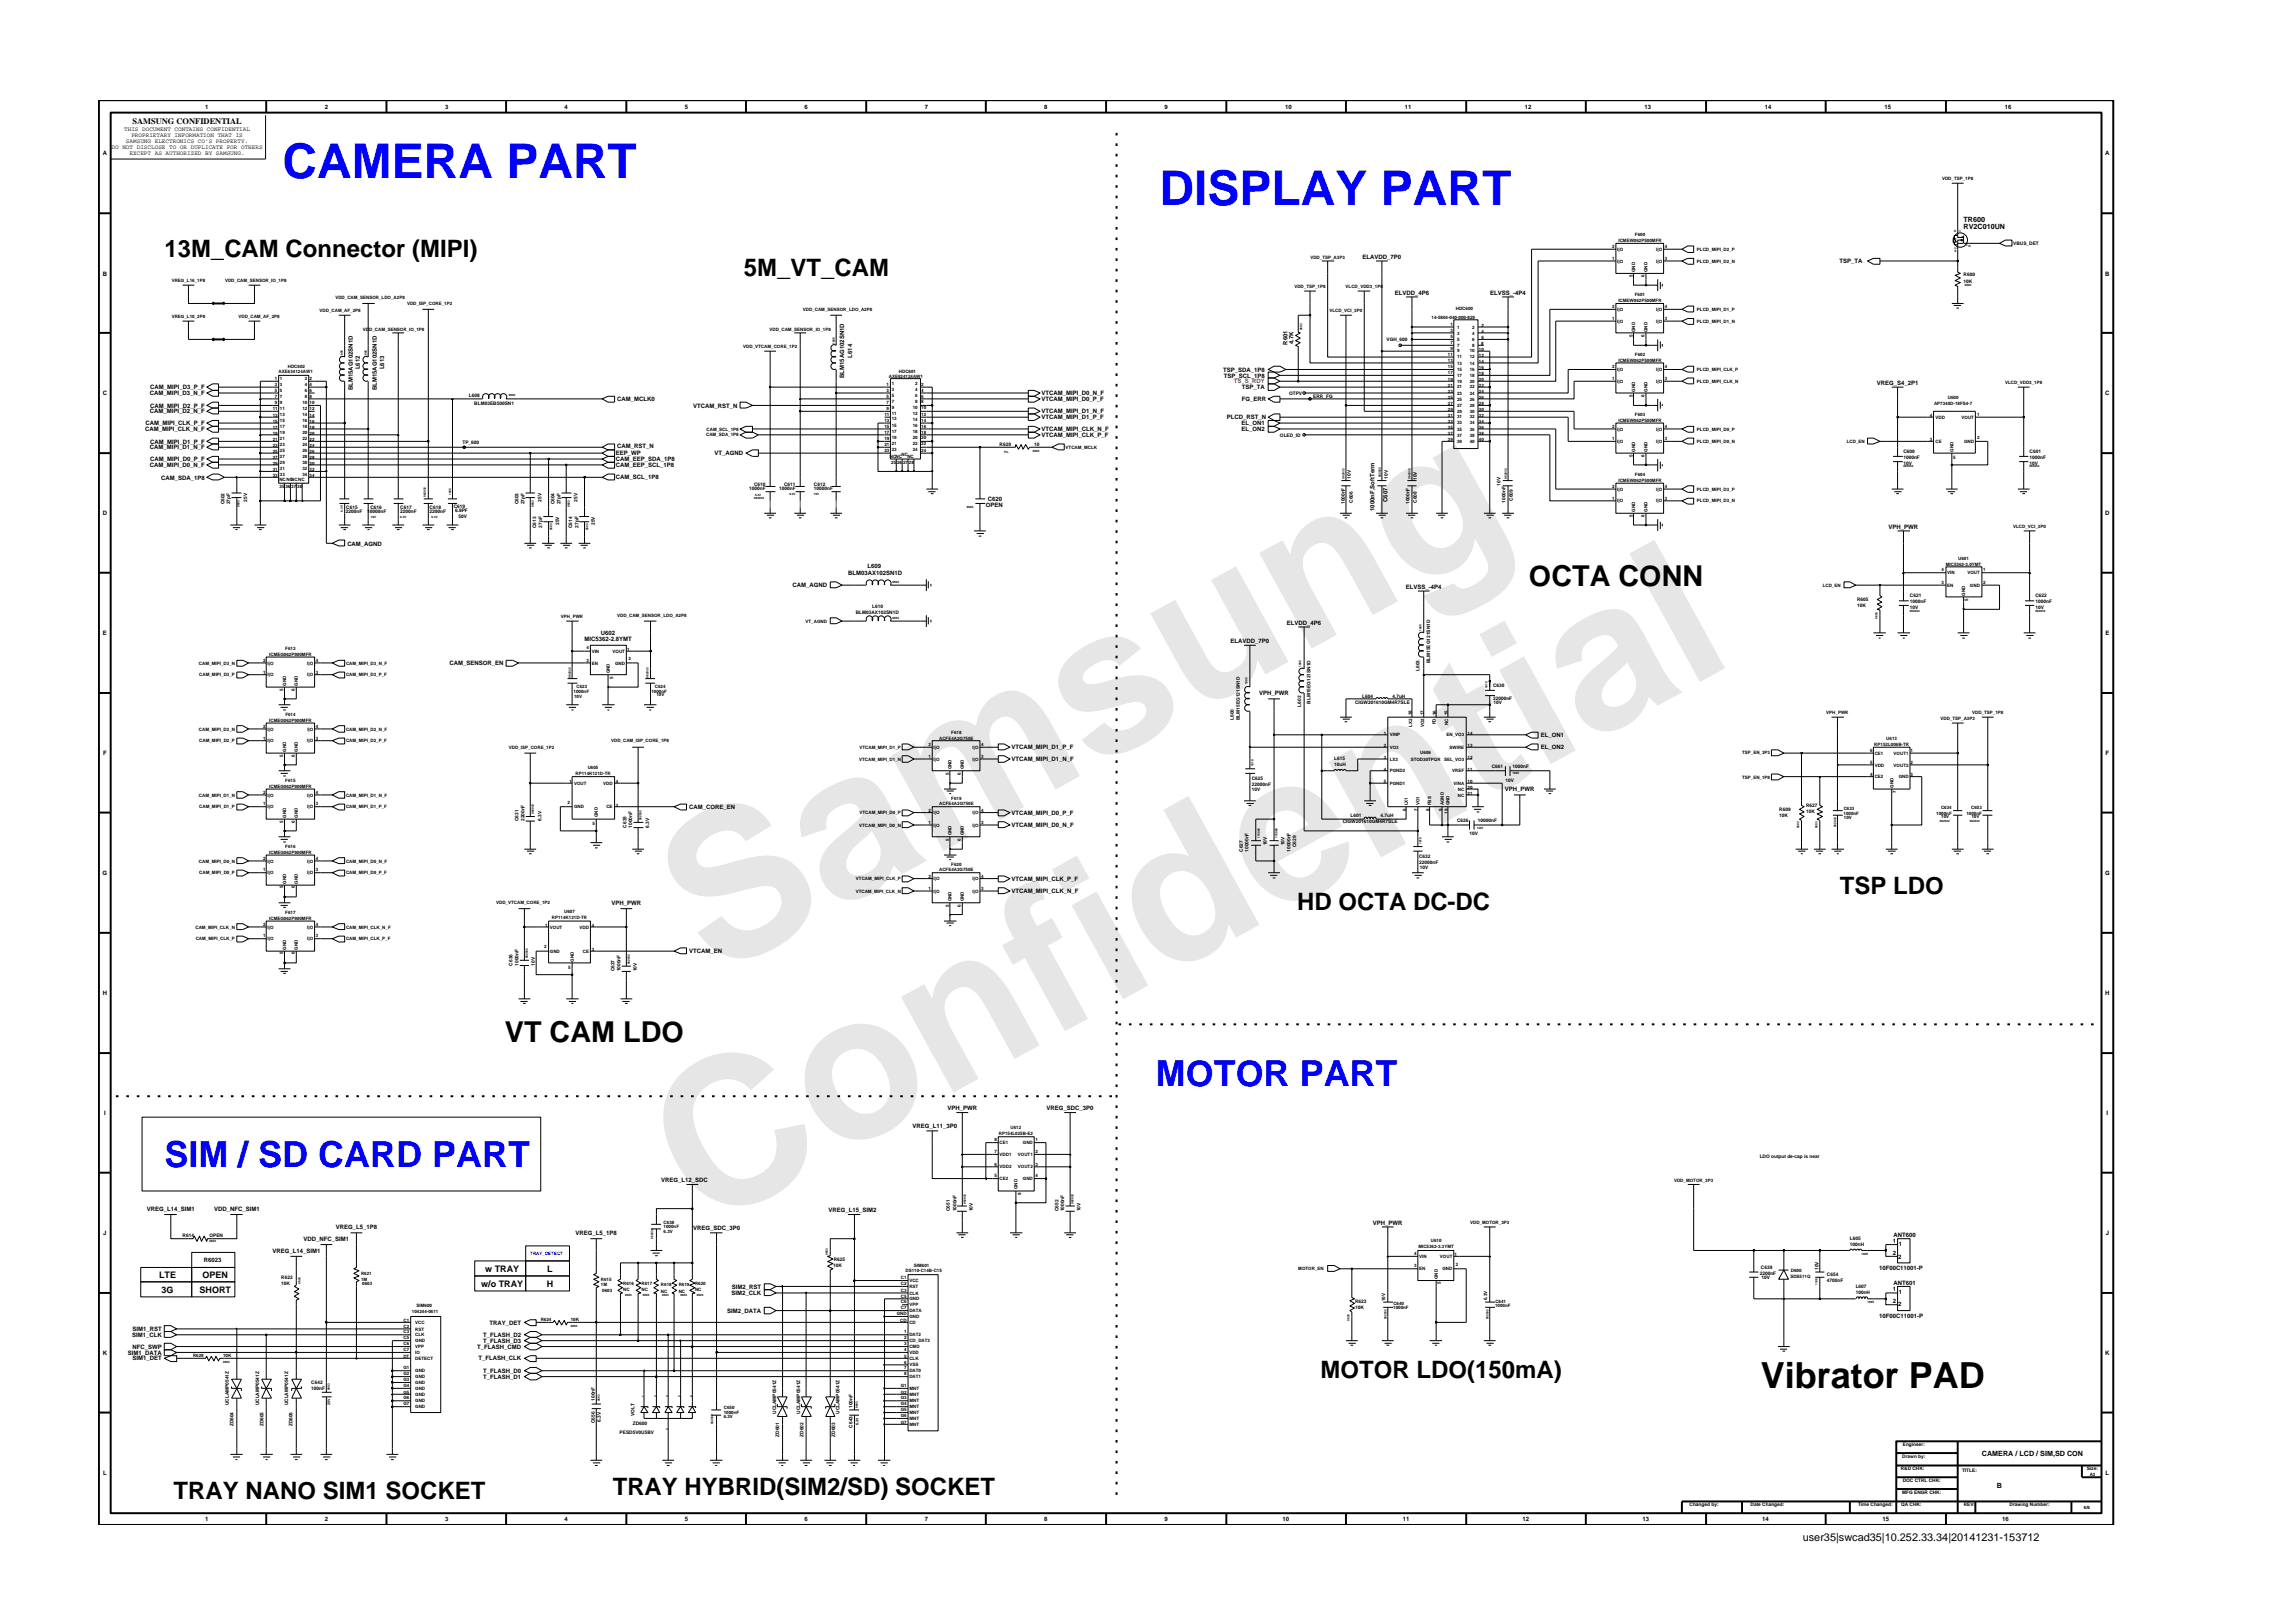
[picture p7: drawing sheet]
<svg xmlns="http://www.w3.org/2000/svg" width="297mm" height="210mm" viewBox="0 0 297 210" stroke-linecap="round" stroke-linejoin="round" font-family="sans-serif">
<defs><g id="words">
<g font-size="26.5" fill="#e6e6e6">
<text x="92.4" y="126.7" transform="rotate(-29 92.4 126.7)">Samsung</text>
<text x="91.1" y="159.4" transform="rotate(-29 91.1 159.4)">Confidential</text>
</g>
<g font-size="6.2" fill="#00f">
<text x="36.6" y="23.1">CAMERA PART</text>
<text x="150.2" y="26.6">DISPLAY PART</text>
</g>
<g font-size="4.7" fill="#00f">
<text x="149.7" y="140.7">MOTOR PART</text>
<text x="21.3" y="151.2">SIM / SD CARD PART</text>
</g>
<text font-size="4.7" x="228.1" y="179.9">Vibrator PAD</text>
<g font-size="3.7">
<text x="198.1" y="76">OCTA CONN</text>
<text x="65.4" y="135">VT CAM LDO</text>
</g>
<g font-size="3.1">
<text x="21.3" y="33.3">13M_CAM Connector (MIPI)</text>
<text x="96.4" y="35.8">5M_VT_CAM</text>
<text x="168" y="117.9">HD OCTA DC-DC</text>
<text x="238.3" y="115.8">TSP LDO</text>
<text x="171.1" y="178.5">MOTOR LDO(150mA)</text>
<text x="22.5" y="194.3">TRAY NANO SIM1 SOCKET</text>
<text x="79.4" y="193.7">TRAY HYBRID(SIM2/SD) SOCKET</text>
</g>
<text font-size="1.4" x="233.5" y="199.7">user35|swcad35|10.252.33.34|20141231-153712</text>
<g font-size="1.2">
<text x="20.6" y="165.6">LTE</text>
<text x="20.9" y="167.5">3G</text>
<text x="25.9" y="167.5">SHORT</text>
<text x="26.2" y="165.6">OPEN</text>
<text x="62.3" y="166.7">w/o TRAY</text>
<text x="62.9" y="164.8">w TRAY</text>
<text x="70.8" y="166.7">H</text>
<text x="70.9" y="164.8">L</text>
</g>
<text font-size="1.1" x="17.2" y="16.1">SAMSUNG CONFIDENTIAL</text>
<g font-size=".9">
<text x="254.4" y="29.7">RV2C010UN</text>
<text x="254.4" y="28.7">TR600</text>
<text x="256.7" y="188.7">CAMERA / LCD / SIM,SD CON</text>
<text x="258.7" y="192.7">B</text>
</g>
<g font-size=".8">
<text x="16.1" y="17">THIS DOCUMENT CONTAINS CONFIDENTIAL</text>
<text x="17" y="17.8">PROPRIETARY INFORMATION THAT IS</text>
<text x="26.6" y="14.1">1</text>
<text x="42.1" y="14.1">2</text>
<text x="57.6" y="14.1">3</text>
<text x="73.1" y="14.1">4</text>
<text x="88.7" y="14.1">5</text>
<text x="104.2" y="14.1">6</text>
<text x="119.8" y="14.1">7</text>
<text x="135.3" y="14.1">8</text>
<text x="150.9" y="14.1">9</text>
<text x="166.5" y="14.1">10</text>
<text x="182" y="14.1">11</text>
<text x="197.5" y="14.1">12</text>
<text x="213" y="14.1">13</text>
<text x="228.6" y="14.1">14</text>
<text x="244.1" y="14.1">15</text>
<text x="259.7" y="14.1">16</text>
<text x="13.3" y="20.1">A</text>
<text x="14.5" y="19.3">DO NOT DISCLOSE TO OR DUPLICATE FOR OTHERS</text>
<text x="16.3" y="18.5">SAMSUNG ELECTRONICS CO’S PROPERTY.</text>
<text x="16.8" y="20.1">EXCEPT AS AUTHORIZED BY SAMSUNG.</text>
<text x="272.7" y="20.1">A</text>
<text x="13.3" y="35.7">B</text>
<text x="176.5" y="33.6">ELAVDD_7P0</text>
<text x="238.3" y="34.1">TSP_TA</text>
<text x="272.7" y="35.7">B</text>
<text x="180.7" y="38.2">ELVDD_4P6</text>
<text x="193" y="38.2">ELVSS_-4P4</text>
<text x="46.6" y="47.9" transform="rotate(-90 46.6 47.9)">L612</text>
<text x="49.8" y="47.9" transform="rotate(-90 49.8 47.9)">L613</text>
<text x="110.4" y="46.3" transform="rotate(-90 110.4 46.3)">L614</text>
<text x="166.8" y="44.6" transform="rotate(-90 166.8 44.6)">R601</text>
<text x="167.6" y="44.6" transform="rotate(-90 167.6 44.6)">4.7K</text>
<text x="13.3" y="51.2">C</text>
<text x="19.4" y="51.2">CAM_MIPI_D3_N_F</text>
<text x="19.4" y="53.6">CAM_MIPI_D2_N_F</text>
<text x="19.5" y="50.4">CAM_MIPI_D3_P_F</text>
<text x="19.5" y="52.8">CAM_MIPI_D2_P_F</text>
<text x="45.7" y="50.6" transform="rotate(-90 45.7 50.6)">BLM15AG102SN1D</text>
<text x="48.8" y="50.6" transform="rotate(-90 48.8 50.6)">BLM15AG102SN1D</text>
<text x="80" y="52">CAM_MCLK0</text>
<text x="89.8" y="52.8">VTCAM_RST_N</text>
<text x="109.4" y="49" transform="rotate(-90 109.4 49)">BLM15AG102SN1D</text>
<text x="134.9" y="53.6">VTCAM_MIPI_D1_N_F</text>
<text x="134.9" y="52">VTCAM_MIPI_D0_P_F</text>
<text x="134.9" y="51.2">VTCAM_MIPI_D0_N_F</text>
<text x="158.5" y="48.1">TSP_SDA_1P8</text>
<text x="158.6" y="48.9">TSP_SCL_1P8</text>
<text x="160.9" y="52">FG_ERR</text>
<text x="160.9" y="50.4">TSP_TA</text>
<text x="243.1" y="49.8">VREG_S4_2P1</text>
<text x="272.7" y="51.2">C</text>
<text x="18.8" y="55.9">CAM_MIPI_CLK_N_F</text>
<text x="18.9" y="55.1">CAM_MIPI_CLK_P_F</text>
<text x="19.4" y="58.2">CAM_MIPI_D1_N_F</text>
<text x="19.5" y="57.5">CAM_MIPI_D1_P_F</text>
<text x="19.5" y="59.7">CAM_MIPI_D0_P_F</text>
<text x="79.8" y="59.7">CAM_EEP_SDA_1P8</text>
<text x="79.8" y="59">EEP_WP</text>
<text x="80" y="58.1">CAM_RST_N</text>
<text x="92.6" y="59">VT_AGND</text>
<text x="134.9" y="55.9">VTCAM_MIPI_CLK_N_F</text>
<text x="134.9" y="56.6">VTCAM_MIPI_CLK_P_F</text>
<text x="134.9" y="54.3">VTCAM_MIPI_D1_P_F</text>
<text x="158.9" y="54.3">PLCD_RST_N</text>
<text x="160.8" y="55.1">EL_ON1</text>
<text x="160.8" y="55.9">EL_ON2</text>
<text x="19.4" y="60.5">CAM_MIPI_D0_N_F</text>
<text x="20.9" y="62.1">CAM_SDA_1P8</text>
<text x="79.8" y="60.5">CAM_EEP_SCL_1P8</text>
<text x="79.8" y="62.1">CAM_SCL_1P8</text>
<text x="127.7" y="65.7">OPEN</text>
<text x="128" y="64.9">C620</text>
<text x="179.7" y="65" transform="rotate(-90 179.7 65)">C607</text>
<text x="13.3" y="66.8">D</text>
<text x="45" y="70.7">CAM_AGND</text>
<text x="178.1" y="66.2" transform="rotate(-90 178.1 66.2)">1000nF,SoftTerm</text>
<text x="244.6" y="68.5">VPH_PWR</text>
<text x="272.7" y="66.8">D</text>
<text x="102.6" y="76.1">CAM_AGND</text>
<text x="109.9" y="74.5">BLM03AX102SN1D</text>
<text x="112.4" y="73.5">L609</text>
<text x="182.1" y="76.3">ELVSS_-4P4</text>
<text x="13.3" y="82.3">E</text>
<text x="75.7" y="83">MIC5362-2.8YMT</text>
<text x="77.8" y="82.2">U602</text>
<text x="159.4" y="83.3">ELAVDD_7P0</text>
<text x="166.7" y="80.9">ELVDD_4P6</text>
<text x="272.7" y="82.3">E</text>
<text x="58.2" y="86.2">CAM_SENSOR_EN</text>
<text x="163.1" y="90.1">VPH_PWR</text>
<text x="199.6" y="95.5">EL_ON1</text>
<text x="13.3" y="97.8">F</text>
<text x="131" y="98.6">VTCAM_MIPI_D1_N_F</text>
<text x="131" y="97.1">VTCAM_MIPI_D1_P_F</text>
<text x="199.6" y="97.1">EL_ON2</text>
<text x="272.8" y="97.8">F</text>
<text x="89.3" y="104.8">CAM_CORE_EN</text>
<text x="131" y="107.2">VTCAM_MIPI_D0_N_F</text>
<text x="131" y="105.6">VTCAM_MIPI_D0_P_F</text>
<text x="195" y="102.5">VPH_PWR</text>
<text x="13.3" y="113.3">G</text>
<text x="272.7" y="113.3">G</text>
<text x="79.2" y="117.2">VPH_PWR</text>
<text x="131" y="115.7">VTCAM_MIPI_CLK_N_F</text>
<text x="131" y="114.1">VTCAM_MIPI_CLK_P_F</text>
<text x="89.3" y="123.5">VTCAM_EN</text>
<text x="13.3" y="128.9">H</text>
<text x="272.7" y="128.9">H</text>
<text x="122.7" y="143.8">VPH_PWR</text>
<text x="135.6" y="143.8">VREG_SDC_3P0</text>
<text x="13.5" y="144.4">I</text>
<text x="118.2" y="146.2">VREG_L11_3P0</text>
<text x="272.9" y="144.4">I</text>
<text x="85.7" y="153.1">VREG_L12_SDC</text>
<text x="13.4" y="160">J</text>
<text x="19" y="156.9">VREG_L14_SIM1</text>
<text x="27.7" y="156.9">VDD_NFC_SIM1</text>
<text x="39.3" y="160.8">VDD_NFC_SIM1</text>
<text x="43.5" y="159.2">VREG_L5_1P8</text>
<text x="74.6" y="160">VREG_L5_1P8</text>
<text x="89.8" y="159.4">VREG_SDC_3P0</text>
<text x="107.3" y="157">VREG_L15_SIM2</text>
<text x="177.9" y="158.6">VPH_PWR</text>
<text x="245.2" y="161">1</text>
<text x="245.3" y="160.3">ANT600</text>
<text x="246" y="161.5">1</text>
<text x="272.8" y="160">J</text>
<text x="26.4" y="163.5">R6023</text>
<text x="35.3" y="162.3">VREG_L14_SIM1</text>
<text x="94.7" y="167.8">SIM2_CLK</text>
<text x="94.8" y="166.9">SIM2_RST</text>
<text x="243.4" y="164.5">10F00C11001-P</text>
<text x="245.2" y="162.6">2</text>
<text x="245.2" y="167.2">1</text>
<text x="245.3" y="166.5">ANT601</text>
<text x="245.9" y="163.1">2</text>
<text x="246" y="167.6">1</text>
<text x="17.1" y="173.2">SIM1_CLK</text>
<text x="17.2" y="172.4">SIM1_RST</text>
<text x="62.6" y="173.2">T_FLASH_D2</text>
<text x="62.6" y="174">T_FLASH_D3</text>
<text x="63.4" y="171.6">TRAY_DET</text>
<text x="94.2" y="170.1">SIM2_DATA</text>
<text x="243.4" y="170.7">10F00C11001-P</text>
<text x="245.2" y="168.8">2</text>
<text x="245.9" y="169.3">2</text>
<text x="13.3" y="175.5">K</text>
<text x="16.5" y="175.5">SIM1_DATA</text>
<text x="17.2" y="176.2">SIM1_DET</text>
<text x="17.2" y="174.7">NFC_SWP</text>
<text x="61.8" y="174.7">T_FLASH_CMD</text>
<text x="62" y="176.2">T_FLASH_CLK</text>
<text x="62.6" y="177.9">T_FLASH_D0</text>
<text x="62.6" y="178.6">T_FLASH_D1</text>
<text x="272.7" y="175.5">K</text>
<text x="13.3" y="191.1">L</text>
<text x="272.8" y="191.1">L</text>
<text x="26.6" y="197.1">1</text>
<text x="42.1" y="197.1">2</text>
<text x="57.6" y="197.1">3</text>
<text x="73.1" y="197.1">4</text>
<text x="88.7" y="197.1">5</text>
<text x="104.2" y="197.1">6</text>
<text x="119.8" y="197.1">7</text>
<text x="135.3" y="197.1">8</text>
<text x="150.9" y="197.1">9</text>
<text x="166.1" y="197.1">10</text>
<text x="181.7" y="197.1">11</text>
<text x="197.2" y="197.1">12</text>
<text x="212.8" y="197.1">13</text>
<text x="228.3" y="197.1">14</text>
<text x="243.9" y="197.1">15</text>
<text x="259.4" y="197.1">16</text>
</g>
<text font-size=".8" fill="#f00" x="159.8" y="49.7">TS_S_RDY</text>
<g font-size=".6">
<text x="251.6" y="23.4">VDD_TSP_1P8</text>
<text x="169.7" y="33.5">VDD_TSP_A3P3</text>
<text x="208.8" y="33.7">1</text>
<text x="208.8" y="32.1">2</text>
<text x="209.5" y="34">I|O</text>
<text x="209.5" y="32.5">I|O</text>
<text x="209.7" y="31.4">ICMEW062P500MFR</text>
<text x="211.5" y="35.9" transform="rotate(-90 211.5 35.9)">5</text>
<text x="211.8" y="30.6">F600</text>
<text x="211.8" y="35.2" transform="rotate(-90 211.8 35.2)">GND</text>
<text x="213" y="35.9" transform="rotate(-90 213 35.9)">6</text>
<text x="213.4" y="35.2" transform="rotate(-90 213.4 35.2)">GND</text>
<text x="214.6" y="34">I|O</text>
<text x="214.6" y="32.5">I|O</text>
<text x="215.7" y="33.7">3</text>
<text x="215.7" y="32.1">4</text>
<text x="219.8" y="32.5">PLCD_MIPI_D2_P</text>
<text x="219.8" y="34">PLCD_MIPI_D2_N</text>
<text x="254.4" y="35.8">R600</text>
<text x="260.8" y="31.8">VBUS_DET</text>
<text x="22.2" y="41.2">VREG_L10_2P8</text>
<text x="22.2" y="36.6">VREG_L16_1P8</text>
<text x="29.2" y="36.6">VDD_CAM_SENSOR_IO_1P8</text>
<text x="30.9" y="41.2">VDD_CAM_AF_2P8</text>
<text x="41.4" y="40.5">VDD_CAM_AF_2P8</text>
<text x="43.5" y="38.7">VDD_CAM_SENSOR_LDO_A2P8</text>
<text x="52.7" y="39.5">VDD_ISP_CORE_1P2</text>
<text x="104" y="40.3">VDD_CAM_SENSOR_LDO_A2P8</text>
<text x="167.7" y="37.3">VDD_TSP_1P8</text>
<text x="172.2" y="40.5">VLCD_VCI_3P0</text>
<text x="174.3" y="37.3">VLCD_VDD3_1P8</text>
<text x="185.4" y="41.3">14-5804-040-000-829</text>
<text x="188.6" y="40.2">HDC600</text>
<text x="208.8" y="41.4">1</text>
<text x="208.8" y="39.9">2</text>
<text x="209.5" y="41.8">I|O</text>
<text x="209.5" y="40.3">I|O</text>
<text x="209.6" y="39.1">ICMEW062P500MFR</text>
<text x="211.8" y="38.4">F601</text>
<text x="214.5" y="40.3">I|O</text>
<text x="214.6" y="41.8">I|O</text>
<text x="215.7" y="41.4">3</text>
<text x="215.7" y="39.9">4</text>
<text x="219.8" y="41.8">PLCD_MIPI_D1_N</text>
<text x="219.8" y="40.3">PLCD_MIPI_D1_P</text>
<text x="254.4" y="36.6">10K</text>
<text x="37.3" y="47.7">HDC602</text>
<text x="47" y="42.8">VDD_CAM_SENSOR_IO_1P8</text>
<text x="96.3" y="45.1">VDD_VTCAM_CORE_1P2</text>
<text x="99.7" y="42.8">VDD_CAM_SENSOR_IO_1P8</text>
<text x="179.6" y="44.2">VGH_600</text>
<text x="187.6" y="47.7">15</text>
<text x="187.6" y="46.1">11</text>
<text x="187.6" y="46.9">13</text>
<text x="187.9" y="45.3">9</text>
<text x="187.9" y="43.8">5</text>
<text x="187.9" y="44.6">7</text>
<text x="187.9" y="43">3</text>
<text x="187.9" y="42.2">1</text>
<text x="188.7" y="45.7">9</text>
<text x="188.7" y="44.1">5</text>
<text x="188.7" y="44.9">7</text>
<text x="188.7" y="43.4">3</text>
<text x="188.8" y="42.6">1</text>
<text x="188.8" y="46.4">11</text>
<text x="188.8" y="47.3">13</text>
<text x="190.4" y="45.7">10</text>
<text x="190.4" y="47.3">14</text>
<text x="190.4" y="46.4">12</text>
<text x="190.7" y="44.9">8</text>
<text x="190.7" y="43.4">4</text>
<text x="190.7" y="44.1">6</text>
<text x="190.7" y="42.6">2</text>
<text x="191.6" y="47.9">16</text>
<text x="191.6" y="45.5">10</text>
<text x="191.6" y="46.3">12</text>
<text x="191.6" y="47">14</text>
<text x="191.9" y="44.7">8</text>
<text x="191.9" y="43.1">4</text>
<text x="191.9" y="44">6</text>
<text x="191.9" y="42.4">2</text>
<text x="208.8" y="47.7">2</text>
<text x="209.7" y="46.9">ICMEW062P500MFR</text>
<text x="211.5" y="43.6" transform="rotate(-90 211.5 43.6)">5</text>
<text x="211.8" y="46.1">F602</text>
<text x="211.8" y="43" transform="rotate(-90 211.8 43)">GND</text>
<text x="213" y="43.6" transform="rotate(-90 213 43.6)">6</text>
<text x="213.4" y="43" transform="rotate(-90 213.4 43)">GND</text>
<text x="215.7" y="47.7">4</text>
<text x="35.3" y="53.1">11</text>
<text x="35.6" y="52.4">9</text>
<text x="35.6" y="50.7">5</text>
<text x="35.6" y="50">3</text>
<text x="35.6" y="49.2">1</text>
<text x="35.6" y="51.6">7 7</text>
<text x="36.1" y="48.4">AXE634124AW1</text>
<text x="36.3" y="52.4">9</text>
<text x="36.3" y="50.7">5</text>
<text x="36.3" y="50">3</text>
<text x="36.3" y="49.2">1</text>
<text x="36.3" y="53.1">11</text>
<text x="36.3" y="53.9">13</text>
<text x="39.2" y="53.9">14</text>
<text x="39.2" y="52.4">10</text>
<text x="39.2" y="53.1">12</text>
<text x="39.5" y="51.6">8</text>
<text x="39.5" y="50.7">6</text>
<text x="39.5" y="50">4</text>
<text x="39.5" y="49.2">2 2</text>
<text x="40.1" y="51.6">8</text>
<text x="40.1" y="50">4</text>
<text x="40.1" y="50.7">6</text>
<text x="40.1" y="52.4">10</text>
<text x="40.1" y="53.1">12</text>
<text x="60.7" y="51.4">L608</text>
<text x="61.4" y="52.5">BLM03EB500SN1</text>
<text x="114.6" y="53.9">11</text>
<text x="114.8" y="52.4">7</text>
<text x="114.8" y="53.1">9</text>
<text x="114.8" y="50">1</text>
<text x="114.8" y="50.7">3</text>
<text x="114.8" y="51.6">5</text>
<text x="115.1" y="49">AXE824124AW1</text>
<text x="115.5" y="52.2">7</text>
<text x="115.5" y="52.9">9</text>
<text x="115.5" y="53.7">11</text>
<text x="115.5" y="49.8">1</text>
<text x="115.5" y="50.7">3</text>
<text x="115.5" y="51.4">5</text>
<text x="116.4" y="48.4">HDC601</text>
<text x="118.2" y="53">10</text>
<text x="118.2" y="53.8">12</text>
<text x="118.6" y="52.2">8</text>
<text x="118.6" y="50.7">4</text>
<text x="118.6" y="49.9">2</text>
<text x="118.6" y="51.4">6</text>
<text x="119.3" y="52.3">8</text>
<text x="119.3" y="50.7">4</text>
<text x="119.3" y="50">2</text>
<text x="119.3" y="51.5">6</text>
<text x="119.3" y="53.9">12</text>
<text x="119.3" y="53">10</text>
<text x="167" y="51.1">OTPV</text>
<text x="170.1" y="51.6">ERR_FG</text>
<text x="187.6" y="50.9">23</text>
<text x="187.6" y="51.7">25</text>
<text x="187.6" y="52.5">27</text>
<text x="187.6" y="53.3">29</text>
<text x="187.6" y="48.5">17</text>
<text x="187.6" y="49.4">19</text>
<text x="187.6" y="50.2">21</text>
<text x="188.8" y="51.2">23</text>
<text x="188.8" y="51.9">25</text>
<text x="188.8" y="52.7">27</text>
<text x="188.8" y="53.5">29</text>
<text x="188.8" y="48">15</text>
<text x="188.8" y="48.8">17</text>
<text x="188.8" y="49.6">19</text>
<text x="188.8" y="50.3">21</text>
<text x="190.4" y="53.5">30</text>
<text x="190.4" y="50.3">22</text>
<text x="190.4" y="51.9">26</text>
<text x="190.4" y="51.2">24</text>
<text x="190.4" y="48.8">18</text>
<text x="190.4" y="52.7">28</text>
<text x="190.4" y="48">16</text>
<text x="190.4" y="49.6">20</text>
<text x="191.6" y="53.3">30</text>
<text x="191.6" y="50.2">22</text>
<text x="191.6" y="50.9">24</text>
<text x="191.6" y="51.7">26</text>
<text x="191.6" y="48.6">18</text>
<text x="191.6" y="52.5">28</text>
<text x="191.6" y="49.4">20</text>
<text x="208.8" y="49.2">1</text>
<text x="209.5" y="49.6">I|O</text>
<text x="209.5" y="48.1">I|O</text>
<text x="211.5" y="51.4" transform="rotate(-90 211.5 51.4)">5</text>
<text x="211.8" y="53.9">F603</text>
<text x="211.8" y="50.7" transform="rotate(-90 211.8 50.7)">GND</text>
<text x="213" y="51.4" transform="rotate(-90 213 51.4)">6</text>
<text x="213.4" y="50.7" transform="rotate(-90 213.4 50.7)">GND</text>
<text x="214.6" y="49.6">I|O</text>
<text x="214.6" y="48.1">I|O</text>
<text x="215.7" y="49.2">3</text>
<text x="219.8" y="48.1">PLCD_MIPI_CLK_P</text>
<text x="219.8" y="49.6">PLCD_MIPI_CLK_N</text>
<text x="250.5" y="52.5">AP7340D-18FS4-7</text>
<text x="252.3" y="51.7">U600</text>
<text x="256.1" y="53.9">1</text>
<text x="259.7" y="49.8">VLCD_VDD3_1P8</text>
<text x="35.3" y="57.9">23</text>
<text x="35.3" y="58.7">25</text>
<text x="35.3" y="59.5">27</text>
<text x="35.3" y="54.8">15</text>
<text x="35.3" y="55.6">17</text>
<text x="35.3" y="56.3">19</text>
<text x="35.3" y="57.2">21</text>
<text x="35.3" y="54">13</text>
<text x="36.3" y="57.8">23</text>
<text x="36.3" y="58.5">25</text>
<text x="36.3" y="59.3">27</text>
<text x="36.3" y="54.6">15</text>
<text x="36.3" y="55.4">17</text>
<text x="36.3" y="56.2">19</text>
<text x="36.3" y="57">21</text>
<text x="39.2" y="57">22</text>
<text x="39.2" y="57.8">24</text>
<text x="39.2" y="58.5">26</text>
<text x="39.2" y="59.3">28</text>
<text x="39.2" y="54.6">16</text>
<text x="39.2" y="55.4">18</text>
<text x="39.2" y="56.2">20</text>
<text x="40.1" y="57.9">24</text>
<text x="40.1" y="58.7">26</text>
<text x="40.1" y="59.5">28</text>
<text x="40.1" y="54.8">16</text>
<text x="40.1" y="55.6">18</text>
<text x="40.1" y="56.3">20</text>
<text x="40.1" y="57.2">22</text>
<text x="40.1" y="54">14</text>
<text x="59.9" y="57.6">TP_600</text>
<text x="91.5" y="56.5">CAM_SDA_1P8</text>
<text x="91.5" y="55.8">CAM_SCL_1P8</text>
<text x="114.6" y="57">19</text>
<text x="114.6" y="57.8">21</text>
<text x="114.6" y="58.5">23</text>
<text x="114.6" y="54.6">13</text>
<text x="114.6" y="55.4">15</text>
<text x="114.6" y="56.2">17</text>
<text x="115.3" y="59.3">NCNC</text>
<text x="115.5" y="57.6">21</text>
<text x="115.5" y="58.4">23</text>
<text x="115.5" y="54.5">13</text>
<text x="115.5" y="55.3">15</text>
<text x="115.5" y="56.1">17</text>
<text x="115.5" y="56.8">19</text>
<text x="116.8" y="59.1">NC</text>
<text x="117.5" y="59.3">NC</text>
<text x="118.2" y="56.1">18</text>
<text x="118.2" y="57.7">22</text>
<text x="118.2" y="58.4">24</text>
<text x="118.2" y="54.6">14</text>
<text x="118.2" y="55.3">16</text>
<text x="118.2" y="56.8">20</text>
<text x="119.3" y="56.2">18</text>
<text x="119.3" y="58.5">24</text>
<text x="119.3" y="54.6">14</text>
<text x="119.3" y="55.4">16</text>
<text x="119.3" y="56.9">20</text>
<text x="119.3" y="57.7">22</text>
<text x="129.5" y="57.7">R629</text>
<text x="134" y="57.8">10</text>
<text x="138" y="58.2">VTCAM_MCLK</text>
<text x="165.8" y="56.6">OLED_ID</text>
<text x="187.6" y="56.3">37</text>
<text x="187.6" y="57.2">39</text>
<text x="187.6" y="54">31</text>
<text x="187.6" y="54.8">33</text>
<text x="187.6" y="55.6">35</text>
<text x="188.7" y="56.6">37</text>
<text x="188.8" y="57.3">39</text>
<text x="188.8" y="54.2">31</text>
<text x="188.8" y="55">33</text>
<text x="188.8" y="55.8">35</text>
<text x="190.4" y="56.6">38</text>
<text x="190.4" y="57.3">40</text>
<text x="190.4" y="55">34</text>
<text x="190.4" y="54.2">32</text>
<text x="190.4" y="55.8">36</text>
<text x="191.6" y="56.3">38</text>
<text x="191.6" y="57.2">40</text>
<text x="191.6" y="54">32</text>
<text x="191.6" y="54.8">34</text>
<text x="191.6" y="55.6">36</text>
<text x="208.8" y="57">1</text>
<text x="208.8" y="55.4">2</text>
<text x="209.5" y="57.4">I|O</text>
<text x="209.5" y="55.8">I|O</text>
<text x="209.7" y="54.6">ICMEW062P500MFR</text>
<text x="211.5" y="59.2" transform="rotate(-90 211.5 59.2)">5</text>
<text x="211.8" y="58.5" transform="rotate(-90 211.8 58.5)">GND</text>
<text x="213" y="59.2" transform="rotate(-90 213 59.2)">6</text>
<text x="213.4" y="58.5" transform="rotate(-90 213.4 58.5)">GND</text>
<text x="214.6" y="57.4">I|O</text>
<text x="214.6" y="55.8">I|O</text>
<text x="215.7" y="57">3</text>
<text x="215.7" y="55.4">4</text>
<text x="219.8" y="57.4">PLCD_MIPI_D0_N</text>
<text x="219.8" y="55.8">PLCD_MIPI_D0_P</text>
<text x="239.3" y="57.4">LCD_EN</text>
<text x="246.6" y="59.5">1000nF</text>
<text x="246.6" y="58.7">C600</text>
<text x="250" y="57.2">3</text>
<text x="250" y="54">4</text>
<text x="250.7" y="57.4">CE</text>
<text x="250.7" y="54.3">VDD</text>
<text x="253" y="59.5">5</text>
<text x="253.1" y="58.5" transform="rotate(-90 253.1 58.5)">GND</text>
<text x="254.1" y="54.3">VOUT</text>
<text x="254.4" y="57.4">GND</text>
<text x="256.1" y="56.9">2</text>
<text x="262.9" y="58.7">C601</text>
<text x="262.9" y="59.5">1000nF</text>
<text x="29.1" y="65.4" transform="rotate(-90 29.1 65.4)">C602</text>
<text x="29.8" y="65.3" transform="rotate(-90 29.8 65.3)">27pF</text>
<text x="32" y="65" transform="rotate(-90 32 65)">25V</text>
<text x="35.3" y="61.1">31</text>
<text x="35.3" y="61.8">33</text>
<text x="35.3" y="60.2">29</text>
<text x="36.2" y="62.3">NCNCNCNC</text>
<text x="36.2" y="63.2">35 36</text>
<text x="36.3" y="60.9">31</text>
<text x="36.3" y="61.7">33</text>
<text x="36.3" y="60.1">29</text>
<text x="37.7" y="63.2">37</text>
<text x="38.5" y="63.2">38</text>
<text x="39.2" y="60.1">30</text>
<text x="39.2" y="60.9">32</text>
<text x="39.2" y="61.7">34</text>
<text x="40.1" y="60.2">30</text>
<text x="40.1" y="61.1">32</text>
<text x="40.1" y="61.8">34</text>
<text x="44.9" y="65.9">C615</text>
<text x="48" y="65.9">C616</text>
<text x="51.9" y="65.9">C617</text>
<text x="55.7" y="65.9">C618</text>
<text x="58.8" y="65.8">C619</text>
<text x="67.2" y="65.4" transform="rotate(-90 67.2 65.4)">C603</text>
<text x="67.9" y="65.3" transform="rotate(-90 67.9 65.3)">27pF</text>
<text x="70.1" y="65" transform="rotate(-90 70.1 65)">25V</text>
<text x="71.8" y="65.4" transform="rotate(-90 71.8 65.4)">C604</text>
<text x="72.6" y="65.3" transform="rotate(-90 72.6 65.3)">27pF</text>
<text x="74.8" y="65" transform="rotate(-90 74.8 65)">25V</text>
<text x="97" y="63.5">1000nF</text>
<text x="97.7" y="62.9">C610</text>
<text x="100.9" y="63.5">1000nF</text>
<text x="101.6" y="62.9">C611</text>
<text x="105.4" y="62.9">C612</text>
<text x="105.4" y="63.5">10000nF</text>
<text x="115.5" y="60.1">25 26</text>
<text x="117" y="60.1">27</text>
<text x="117.7" y="60.1">28</text>
<text x="174.2" y="65.3" transform="rotate(-90 174.2 65.3)">1000nF</text>
<text x="175" y="62" transform="rotate(-90 175 62)">10V</text>
<text x="175.2" y="65.1" transform="rotate(-90 175.2 65.1)">C606</text>
<text x="179.8" y="62" transform="rotate(-90 179.8 62)">10V</text>
<text x="182.6" y="65.3" transform="rotate(-90 182.6 65.3)">1000nF</text>
<text x="183.5" y="65.1" transform="rotate(-90 183.5 65.1)">C608</text>
<text x="183.5" y="62.2" transform="rotate(-90 183.5 62.2)">10V</text>
<text x="194.4" y="62.9" transform="rotate(-90 194.4 62.9)">10V</text>
<text x="195" y="65.1" transform="rotate(-90 195 65.1)">1000nF</text>
<text x="196" y="64.9" transform="rotate(-90 196 64.9)">C609</text>
<text x="208.8" y="64.8">1</text>
<text x="208.8" y="63.2">2</text>
<text x="209.5" y="65.1">I|O</text>
<text x="209.5" y="63.6">I|O</text>
<text x="209.7" y="62.4">ICMEW062P500MFR</text>
<text x="211.8" y="61.7">F604</text>
<text x="214.6" y="65.1">I|O</text>
<text x="214.6" y="63.6">I|O</text>
<text x="215.7" y="64.8">3</text>
<text x="215.7" y="63.2">4</text>
<text x="219.8" y="65.1">PLCD_MIPI_D3_N</text>
<text x="219.8" y="63.6">PLCD_MIPI_D3_P</text>
<text x="246.6" y="60.2">10V</text>
<text x="262.9" y="60.2">10V</text>
<text x="44.8" y="66.5">2200nF</text>
<text x="47.6" y="66.5">10000nF</text>
<text x="51.9" y="66.5">2200nF</text>
<text x="55.7" y="66.5">2200nF</text>
<text x="59" y="66.4">6.8PF</text>
<text x="59.4" y="67.1">50V</text>
<text x="69.5" y="68.4" transform="rotate(-90 69.5 68.4)">C613</text>
<text x="70.2" y="68.4" transform="rotate(-90 70.2 68.4)">27pF</text>
<text x="72.4" y="68" transform="rotate(-90 72.4 68)">25V</text>
<text x="74.1" y="68.4" transform="rotate(-90 74.1 68.4)">C614</text>
<text x="75" y="68.4" transform="rotate(-90 75 68.4)">27pF</text>
<text x="77.1" y="68" transform="rotate(-90 77.1 68)">25V</text>
<text x="211.5" y="67" transform="rotate(-90 211.5 67)">5</text>
<text x="211.8" y="66.3" transform="rotate(-90 211.8 66.3)">GND</text>
<text x="213" y="67" transform="rotate(-90 213 67)">6</text>
<text x="213.4" y="66.3" transform="rotate(-90 213.4 66.3)">GND</text>
<text x="260.8" y="68.4">VLCD_VCI_3P0</text>
<text x="236.1" y="76">LCD_EN</text>
<text x="240.6" y="77.9">R605</text>
<text x="247.4" y="77.3">C621</text>
<text x="251.5" y="74">4</text>
<text x="251.5" y="75.6">3</text>
<text x="252.1" y="73.3">MIC5362-3.0YMT</text>
<text x="252.3" y="74.4">VIN</text>
<text x="252.3" y="76">EN</text>
<text x="253.7" y="72.5">U601</text>
<text x="254.6" y="77.2" transform="rotate(-90 254.6 77.2)">GND</text>
<text x="254.9" y="74.4">VOUT</text>
<text x="255" y="77.8" transform="rotate(-90 255 77.8)">5</text>
<text x="255.2" y="76">GND</text>
<text x="256.9" y="74">1</text>
<text x="256.9" y="75.6">2</text>
<text x="263.7" y="77.3">C622</text>
<text x="72.7" y="80.1">VPH_PWR</text>
<text x="79.9" y="79.9">VDD_CAM_SENSOR_LDO_A2P8</text>
<text x="104.4" y="80.7">VT_AGND</text>
<text x="110.9" y="79.5">BLM03AX102SN1D</text>
<text x="113" y="78.7">L610</text>
<text x="240.6" y="78.7">10K</text>
<text x="247.4" y="78.9">10V</text>
<text x="247.4" y="78.1">1000nF</text>
<text x="263.7" y="78.1">1000nF</text>
<text x="263.7" y="78.9">10V</text>
<text x="25.8" y="86.1">CAM_MIPI_D3_N</text>
<text x="25.8" y="87.6">CAM_MIPI_D3_P</text>
<text x="34.1" y="87.3">1</text>
<text x="34.1" y="85.7">2</text>
<text x="34.7" y="87.6">I|O</text>
<text x="34.7" y="86.1">I|O</text>
<text x="34.9" y="84.9">ICMEG062P900MFR</text>
<text x="36.7" y="89.5" transform="rotate(-90 36.7 89.5)">5</text>
<text x="37" y="84.2">F613</text>
<text x="37.1" y="88.8" transform="rotate(-90 37.1 88.8)">GND</text>
<text x="38.2" y="89.5" transform="rotate(-90 38.2 89.5)">6</text>
<text x="38.6" y="88.8" transform="rotate(-90 38.6 88.8)">GND</text>
<text x="39.8" y="87.6">I|O</text>
<text x="39.8" y="86.1">I|O</text>
<text x="40.9" y="87.3">3</text>
<text x="40.9" y="85.7">4</text>
<text x="44.8" y="87.6">CAM_MIPI_D3_P_F</text>
<text x="44.8" y="86.1">CAM_MIPI_D3_N_F</text>
<text x="74.3" y="89.8">1000nF</text>
<text x="74.7" y="89.2">C623</text>
<text x="76" y="85.7">3</text>
<text x="76" y="84.1">4</text>
<text x="76.7" y="84.6">VIN</text>
<text x="76.7" y="86.1">EN</text>
<text x="79" y="87.2" transform="rotate(-90 79 87.2)">GND</text>
<text x="79.4" y="84.6">VOUT</text>
<text x="79.4" y="88" transform="rotate(-90 79.4 88)">5</text>
<text x="79.7" y="86.1">GND</text>
<text x="81.2" y="84.4">1</text>
<text x="81.4" y="85.5">2</text>
<text x="84.4" y="89.8">1000nF</text>
<text x="84.8" y="89.2">C624</text>
<text x="183.9" y="86.9" transform="rotate(-90 183.9 86.9)">L603</text>
<text x="185.3" y="85.9" transform="rotate(-90 185.3 85.9)">BLM15EG121SN1D</text>
<text x="193.4" y="89">C630</text>
<text x="25.8" y="94.6">CAM_MIPI_D2_N</text>
<text x="34.1" y="95.9">1</text>
<text x="34.1" y="94.3">2</text>
<text x="34.7" y="94.6">I|O</text>
<text x="34.9" y="93.5">ICMEG062P900MFR</text>
<text x="37" y="92.7">F614</text>
<text x="39.8" y="94.6">I|O</text>
<text x="40.9" y="95.9">3</text>
<text x="40.9" y="94.3">4</text>
<text x="44.8" y="94.6">CAM_MIPI_D2_N_F</text>
<text x="74.4" y="90.4">10V</text>
<text x="85" y="90.2">10V</text>
<text x="121.7" y="95.9">ACFE4A2G750E</text>
<text x="123.2" y="95">F618</text>
<text x="159.9" y="93.2" transform="rotate(-90 159.9 93.2)">L600</text>
<text x="160.6" y="93.3" transform="rotate(-90 160.6 93.3)">BLM15EG121SN1D</text>
<text x="168.6" y="91.6" transform="rotate(-90 168.6 91.6)">L602</text>
<text x="169.8" y="91.2" transform="rotate(-90 169.8 91.2)">BLM15EG121SN1D</text>
<text x="175.5" y="91.2">CIGW201610GM4R7SLE</text>
<text x="176.5" y="90.4">L604</text>
<text x="179.3" y="95.2">1</text>
<text x="180" y="95.4">VINP</text>
<text x="180.4" y="90.4">4.7uH</text>
<text x="182.9" y="92.7" transform="rotate(-90 182.9 92.7)">18</text>
<text x="183" y="94.1" transform="rotate(-90 183 94.1)">LX2</text>
<text x="184.4" y="92.7" transform="rotate(-90 184.4 92.7)">17</text>
<text x="184.5" y="94.2" transform="rotate(-90 184.5 94.2)">VO2</text>
<text x="186" y="93.9" transform="rotate(-90 186 93.9)">FD</text>
<text x="186" y="92.7" transform="rotate(-90 186 92.7)">16</text>
<text x="187.4" y="95.4">EN_VO3</text>
<text x="187.6" y="92.7" transform="rotate(-90 187.6 92.7)">15</text>
<text x="187.6" y="93.9" transform="rotate(-90 187.6 93.9)">NC</text>
<text x="190.1" y="95.2">14</text>
<text x="193.4" y="90.7">22000nF</text>
<text x="193.5" y="91.2">10V</text>
<text x="236.6" y="92.5">VPH_PWR</text>
<text x="244.4" y="95.9">U613</text>
<text x="251.4" y="93.3">VDD_TSP_A3P3</text>
<text x="255.5" y="92.5">VDD_TSP_1P8</text>
<text x="25.8" y="96.2">CAM_MIPI_D2_P</text>
<text x="34.7" y="96.2">I|O</text>
<text x="36.7" y="98.1" transform="rotate(-90 36.7 98.1)">5</text>
<text x="37" y="101.3">F615</text>
<text x="37.1" y="97.4" transform="rotate(-90 37.1 97.4)">GND</text>
<text x="38.2" y="98.1" transform="rotate(-90 38.2 98.1)">6</text>
<text x="38.6" y="97.4" transform="rotate(-90 38.6 97.4)">GND</text>
<text x="39.8" y="96.2">I|O</text>
<text x="44.8" y="96.2">CAM_MIPI_D2_P_F</text>
<text x="65.9" y="97">VDD_ISP_CORE_1P2</text>
<text x="73.8" y="101.5">1</text>
<text x="74.4" y="101.7">VOUT</text>
<text x="74.5" y="100.4">RP114K121D-TR</text>
<text x="76.1" y="99.7">U605</text>
<text x="78.1" y="101.7">VDD</text>
<text x="79.2" y="96.2">VDD_CAM_ISP_CORE_1P8</text>
<text x="79.8" y="101.5">4</text>
<text x="111.3" y="98.5">VTCAM_MIPI_D1_N</text>
<text x="111.3" y="97">VTCAM_MIPI_D1_P</text>
<text x="120.3" y="98.2">1</text>
<text x="120.3" y="96.6">2</text>
<text x="120.9" y="98.5">I|O</text>
<text x="120.9" y="97">I|O</text>
<text x="123" y="100.3" transform="rotate(-90 123 100.3)">5</text>
<text x="123.3" y="99.7" transform="rotate(-90 123.3 99.7)">GND</text>
<text x="124.5" y="100.3" transform="rotate(-90 124.5 100.3)">6</text>
<text x="124.9" y="99.7" transform="rotate(-90 124.9 99.7)">GND</text>
<text x="126" y="97">I|O</text>
<text x="126" y="98.5">I|O</text>
<text x="127.1" y="96.6">4</text>
<text x="127.1" y="98.2">3</text>
<text x="162.2" y="101.8">22000nF</text>
<text x="162.2" y="101">C625</text>
<text x="172.8" y="99.3">10uH</text>
<text x="172.8" y="98.5">L615</text>
<text x="179.3" y="101.5">5</text>
<text x="179.3" y="99.9">4</text>
<text x="179.3" y="96.8">2</text>
<text x="179.3" y="98.3">3</text>
<text x="180" y="101.7">PGND1</text>
<text x="180" y="100.1">PGND2</text>
<text x="180" y="97">VO3</text>
<text x="180" y="98.5">LX3</text>
<text x="182.7" y="98.6">STOD30TPQR</text>
<text x="184" y="97.7">U606</text>
<text x="187.1" y="98.5">SEL_VO3</text>
<text x="187.8" y="97">SWIRE</text>
<text x="188.1" y="100.1">VREF</text>
<text x="188.3" y="101.7">VINA</text>
<text x="190.1" y="98.3">12</text>
<text x="190.1" y="96.8">13</text>
<text x="190.1" y="101.5">10</text>
<text x="190.1" y="99.9">11</text>
<text x="193.2" y="99.5">C661</text>
<text x="195" y="101.3">10V</text>
<text x="195.9" y="99.5">1000nF</text>
<text x="225.7" y="97.7">TSP_EN_3P3</text>
<text x="225.7" y="100.9">TSP_EN_1P8</text>
<text x="242.3" y="97.4">6</text>
<text x="242.3" y="100.5">4</text>
<text x="242.3" y="98.9">5</text>
<text x="242.8" y="96.6">RP152L006B-TR</text>
<text x="242.9" y="97.8">CE1</text>
<text x="242.9" y="100.8">CE2</text>
<text x="242.9" y="99.3">VDD</text>
<text x="245.3" y="97.8">VOUT1</text>
<text x="245.3" y="99.3">VOUT2</text>
<text x="246" y="100.8">GND</text>
<text x="247.5" y="97.4">1</text>
<text x="247.5" y="98.9">2</text>
<text x="247.5" y="100.5">3</text>
<text x="25.8" y="103.2">CAM_MIPI_D1_N</text>
<text x="25.8" y="104.7">CAM_MIPI_D1_P</text>
<text x="34.1" y="104.3">1</text>
<text x="34.1" y="102.8">2</text>
<text x="34.7" y="104.7">I|O</text>
<text x="34.7" y="103.2">I|O</text>
<text x="34.9" y="102.1">ICMEG062P900MFR</text>
<text x="36.7" y="106.6" transform="rotate(-90 36.7 106.6)">5</text>
<text x="37.1" y="105.9" transform="rotate(-90 37.1 105.9)">GND</text>
<text x="38.2" y="106.6" transform="rotate(-90 38.2 106.6)">6</text>
<text x="38.6" y="105.9" transform="rotate(-90 38.6 105.9)">GND</text>
<text x="39.8" y="104.7">I|O</text>
<text x="39.8" y="103.2">I|O</text>
<text x="40.9" y="104.3">3</text>
<text x="40.9" y="102.8">4</text>
<text x="44.8" y="104.7">CAM_MIPI_D1_P_F</text>
<text x="44.8" y="103.2">CAM_MIPI_D1_N_F</text>
<text x="67.2" y="106.4" transform="rotate(-90 67.2 106.4)">C631</text>
<text x="67.9" y="106.4" transform="rotate(-90 67.9 106.4)">2200nF</text>
<text x="70.1" y="106.4" transform="rotate(-90 70.1 106.4)">6.3V</text>
<text x="73.5" y="104.2">2</text>
<text x="74.4" y="104.7">GND</text>
<text x="76.8" y="106.9">5</text>
<text x="77.5" y="105.9" transform="rotate(-90 77.5 105.9)">GND</text>
<text x="78.6" y="104.7">CE</text>
<text x="79.8" y="104.5">3</text>
<text x="81.1" y="107.2" transform="rotate(-90 81.1 107.2)">C635</text>
<text x="81.9" y="107.2" transform="rotate(-90 81.9 107.2)">1000nF</text>
<text x="84.1" y="107.2" transform="rotate(-90 84.1 107.2)">6.3V</text>
<text x="111.3" y="107.1">VTCAM_MIPI_D0_N</text>
<text x="111.3" y="105.5">VTCAM_MIPI_D0_P</text>
<text x="120.3" y="106.7">1</text>
<text x="120.3" y="105.2">2</text>
<text x="120.9" y="107.1">I|O</text>
<text x="120.9" y="105.5">I|O</text>
<text x="121.7" y="104.3">ACFE4A2G750E</text>
<text x="123.2" y="103.6">F619</text>
<text x="126" y="107.1">I|O</text>
<text x="126" y="105.5">I|O</text>
<text x="127.1" y="106.7">3</text>
<text x="127.1" y="105.2">4</text>
<text x="162.2" y="102.5">10V</text>
<text x="173.9" y="106.7">CIGW201610GM4R7SLE</text>
<text x="174.9" y="105.9">L601</text>
<text x="178.8" y="105.9">4.7uH</text>
<text x="182.1" y="105.1" transform="rotate(-90 182.1 105.1)">6</text>
<text x="182.4" y="104.3" transform="rotate(-90 182.4 104.3)">LX1</text>
<text x="183.7" y="105.1" transform="rotate(-90 183.7 105.1)">7</text>
<text x="183.9" y="104.3" transform="rotate(-90 183.9 104.3)">VO1</text>
<text x="185.2" y="105.1" transform="rotate(-90 185.2 105.1)">8</text>
<text x="185.4" y="104.3" transform="rotate(-90 185.4 104.3)">FBS</text>
<text x="186.8" y="105.1" transform="rotate(-90 186.8 105.1)">9</text>
<text x="187" y="104.3" transform="rotate(-90 187 104.3)">AGND</text>
<text x="187.6" y="105.4" transform="rotate(-90 187.6 105.4)">19</text>
<text x="187.8" y="104.3" transform="rotate(-90 187.8 104.3)">GND</text>
<text x="188.8" y="106.5">C626</text>
<text x="188.8" y="102.4">NC</text>
<text x="188.8" y="103.2">NC</text>
<text x="190.1" y="102.2">20</text>
<text x="190.1" y="103">21</text>
<text x="191.5" y="106.5">10000nF</text>
<text x="230.5" y="105.1">R609</text>
<text x="230.5" y="105.9">10K</text>
<text x="234" y="104.5">R627</text>
<text x="234" y="105.3">10K</text>
<text x="238.8" y="105.5">1000nF</text>
<text x="238.8" y="104.9">C633</text>
<text x="238.9" y="106.1">10V</text>
<text x="245.3" y="102.1" transform="rotate(-90 245.3 102.1)">GND</text>
<text x="245.6" y="102.7" transform="rotate(-90 245.6 102.7)">7</text>
<text x="250.8" y="105.5">1000nF</text>
<text x="251.4" y="104.8">C634</text>
<text x="251.5" y="105.9">10V</text>
<text x="254.7" y="105.5">1000nF</text>
<text x="255.3" y="104.8">C653</text>
<text x="255.4" y="105.9">10V</text>
<text x="25.8" y="111.7">CAM_MIPI_D0_N</text>
<text x="25.8" y="113.3">CAM_MIPI_D0_P</text>
<text x="34.1" y="111.4">2</text>
<text x="34.1" y="112.9">1</text>
<text x="34.7" y="113.3">I|O</text>
<text x="34.7" y="111.7">I|O</text>
<text x="34.9" y="110.6">ICMEG062P900MFR</text>
<text x="37" y="109.8">F616</text>
<text x="39.8" y="113.3">I|O</text>
<text x="39.8" y="111.7">I|O</text>
<text x="40.9" y="112.9">3</text>
<text x="40.9" y="111.4">4</text>
<text x="44.8" y="113.3">CAM_MIPI_D0_P_F</text>
<text x="44.8" y="111.7">CAM_MIPI_D0_N_F</text>
<text x="120.3" y="113.7">2</text>
<text x="121.7" y="112.9">ACFE4A2G750E</text>
<text x="123" y="108.9" transform="rotate(-90 123 108.9)">5</text>
<text x="123.2" y="112.1">F620</text>
<text x="123.3" y="108.2" transform="rotate(-90 123.3 108.2)">GND</text>
<text x="124.5" y="108.9" transform="rotate(-90 124.5 108.9)">6</text>
<text x="124.9" y="108.2" transform="rotate(-90 124.9 108.2)">GND</text>
<text x="127.1" y="113.7">4</text>
<text x="161" y="110.3" transform="rotate(-90 161 110.3)">C627</text>
<text x="161.7" y="110.3" transform="rotate(-90 161.7 110.3)">10000nF</text>
<text x="164.1" y="109.5" transform="rotate(-90 164.1 109.5)">10V</text>
<text x="166.4" y="109.5" transform="rotate(-90 166.4 109.5)">10V</text>
<text x="167.2" y="110.3" transform="rotate(-90 167.2 110.3)">10000nF</text>
<text x="167.9" y="109.8" transform="rotate(-90 167.9 109.8)">C629</text>
<text x="183.8" y="111.1">C632</text>
<text x="183.8" y="111.9">22000nF</text>
<text x="183.9" y="112.6">10V</text>
<text x="190.4" y="108.2">10V</text>
<text x="34.1" y="119.9">2</text>
<text x="34.9" y="119.2">ICMEG062P900MFR</text>
<text x="36.7" y="115.1" transform="rotate(-90 36.7 115.1)">5</text>
<text x="37" y="118.4">F617</text>
<text x="37.1" y="114.5" transform="rotate(-90 37.1 114.5)">GND</text>
<text x="38.2" y="115.1" transform="rotate(-90 38.2 115.1)">6</text>
<text x="38.6" y="114.5" transform="rotate(-90 38.6 114.5)">GND</text>
<text x="40.9" y="119.9">4</text>
<text x="64.3" y="117.2">VDD_VTCAM_CORE_1P2</text>
<text x="71.5" y="119.1">RP114K121D-TR</text>
<text x="73.1" y="118.3">U607</text>
<text x="110.8" y="115.6">VTCAM_MIPI_CLK_N</text>
<text x="110.9" y="114">VTCAM_MIPI_CLK_P</text>
<text x="120.3" y="115.3">1</text>
<text x="120.9" y="115.6">I|O</text>
<text x="120.9" y="114">I|O</text>
<text x="123" y="117.4" transform="rotate(-90 123 117.4)">5</text>
<text x="123.3" y="116.8" transform="rotate(-90 123.3 116.8)">GND</text>
<text x="124.5" y="117.4" transform="rotate(-90 124.5 117.4)">6</text>
<text x="124.9" y="116.8" transform="rotate(-90 124.9 116.8)">GND</text>
<text x="126" y="115.6">I|O</text>
<text x="126" y="114">I|O</text>
<text x="127.1" y="115.3">3</text>
<text x="25.3" y="120.3">CAM_MIPI_CLK_N</text>
<text x="25.4" y="121.8">CAM_MIPI_CLK_P</text>
<text x="34.1" y="121.4">1</text>
<text x="34.7" y="121.8">I|O</text>
<text x="34.7" y="120.3">I|O</text>
<text x="36.7" y="123.6" transform="rotate(-90 36.7 123.6)">5</text>
<text x="37.1" y="123" transform="rotate(-90 37.1 123)">GND</text>
<text x="38.2" y="123.6" transform="rotate(-90 38.2 123.6)">6</text>
<text x="38.6" y="123" transform="rotate(-90 38.6 123)">GND</text>
<text x="39.8" y="121.8">I|O</text>
<text x="39.8" y="120.3">I|O</text>
<text x="40.9" y="121.4">3</text>
<text x="44.8" y="121.8">CAM_MIPI_CLK_P_F</text>
<text x="44.8" y="120.3">CAM_MIPI_CLK_N_F</text>
<text x="66.4" y="125.1" transform="rotate(-90 66.4 125.1)">C636</text>
<text x="67.2" y="125.1" transform="rotate(-90 67.2 125.1)">1000nF</text>
<text x="69.3" y="125.1" transform="rotate(-90 69.3 125.1)">10V</text>
<text x="70.5" y="122.8">2</text>
<text x="70.6" y="120.1">1</text>
<text x="71.2" y="123.4">GND</text>
<text x="71.2" y="120.3">VOUT</text>
<text x="73.6" y="125.5">5</text>
<text x="74.3" y="124.6" transform="rotate(-90 74.3 124.6)">GND</text>
<text x="75.1" y="120.3">VDD</text>
<text x="75.5" y="123.4">CE</text>
<text x="76.7" y="120.1">4</text>
<text x="76.7" y="123.2">3</text>
<text x="79.6" y="125.8" transform="rotate(-90 79.6 125.8)">C637</text>
<text x="80.4" y="125.8" transform="rotate(-90 80.4 125.8)">1000nF</text>
<text x="82.5" y="125.8" transform="rotate(-90 82.5 125.8)">10V</text>
<text x="128.8" y="147.9">8</text>
<text x="128.8" y="149.4">7</text>
<text x="129.4" y="147.1">RP154L025B-E2</text>
<text x="129.5" y="148.2">CE1</text>
<text x="129.5" y="149.8">VDD1</text>
<text x="130.9" y="146.2">U612</text>
<text x="131.9" y="149.8">VOUT1</text>
<text x="132.5" y="148.2">GND</text>
<text x="134.1" y="147.9">1</text>
<text x="134.1" y="149.4">2</text>
<text x="228" y="150">LDO output de-cap is near</text>
<text x="128.8" y="152.5">5</text>
<text x="128.8" y="151">6</text>
<text x="129.5" y="152.9">CE2</text>
<text x="129.5" y="151.4">VDD2</text>
<text x="131.8" y="154" transform="rotate(-90 131.8 154)">GND</text>
<text x="131.9" y="151.4">VOUT2</text>
<text x="132.3" y="154.8" transform="rotate(-90 132.3 154.8)">9</text>
<text x="132.5" y="152.9">GND</text>
<text x="134.1" y="151">3</text>
<text x="134.1" y="152.5">4</text>
<text x="216.9" y="153.1">VDD_MOTOR_3P3</text>
<text x="23.7" y="160.3">R614</text>
<text x="27.1" y="160.3">OPEN</text>
<text x="86" y="158.5">C638</text>
<text x="86" y="159.1">1000nF</text>
<text x="86" y="159.7">6.3V</text>
<text x="123" y="156.9" transform="rotate(-90 123 156.9)">C651</text>
<text x="123.9" y="156.9" transform="rotate(-90 123.9 156.9)">1000nF</text>
<text x="126" y="156.9" transform="rotate(-90 126 156.9)">10V</text>
<text x="137.1" y="156.9" transform="rotate(-90 137.1 156.9)">C652</text>
<text x="137.9" y="156.9" transform="rotate(-90 137.9 156.9)">1000nF</text>
<text x="140" y="156.9" transform="rotate(-90 140 156.9)">10V</text>
<text x="183.7" y="161.7">MIC5362-3.3YMT</text>
<text x="185.3" y="160.9">U610</text>
<text x="190.4" y="158.6">VDD_MOTOR_3P3</text>
<text x="239.6" y="160.6">L605</text>
<text x="239.6" y="161.4">100nH</text>
<text x="36.4" y="166.5">10K</text>
<text x="36.4" y="165.8">R622</text>
<text x="46.8" y="165.1">R621</text>
<text x="46.8" y="165.9">1M</text>
<text x="46.9" y="166.5">0603</text>
<text x="77.8" y="165.9">R615</text>
<text x="77.8" y="166.7">1M</text>
<text x="78" y="167.3">0603</text>
<text x="80.7" y="167.2">NC</text>
<text x="80.7" y="166.5">R616</text>
<text x="83.1" y="166.5">R617</text>
<text x="83.1" y="167.2">NC</text>
<text x="85.6" y="166.7">R618</text>
<text x="85.6" y="167.5">NC</text>
<text x="87.9" y="166.7">R619</text>
<text x="87.9" y="167.5">NC</text>
<text x="90" y="167.2">NC</text>
<text x="90" y="166.5">R620</text>
<text x="107.9" y="164.2">10K</text>
<text x="108" y="163.3">R625</text>
<text x="116.7" y="165.7">C1</text>
<text x="116.7" y="166.5">C2</text>
<text x="116.7" y="167.3">C3</text>
<text x="117.3" y="164.8">DS110-C14B-C15</text>
<text x="117.8" y="166.1">VCC</text>
<text x="117.8" y="166.9">RST</text>
<text x="117.8" y="167.7">CLK</text>
<text x="118.4" y="164.2">SIM601</text>
<text x="168.2" y="164.6">MOTOR_EN</text>
<text x="183.2" y="164.2">3</text>
<text x="183.2" y="162.6">4</text>
<text x="183.8" y="164.6">EN</text>
<text x="183.8" y="163">VIN</text>
<text x="186.3" y="165.7" transform="rotate(-90 186.3 165.7)">GND</text>
<text x="186.5" y="163">VOUT</text>
<text x="186.6" y="166.4" transform="rotate(-90 186.6 166.4)">5</text>
<text x="186.9" y="164.6">GND</text>
<text x="188.4" y="162.8">1</text>
<text x="188.6" y="163.9">2</text>
<text x="228" y="165.1">2200nF</text>
<text x="228.1" y="164.4">C639</text>
<text x="228.2" y="165.8">10V</text>
<text x="231.9" y="165.6">SDS511Q</text>
<text x="232" y="164.8">D600</text>
<text x="235.6" y="164.5" transform="rotate(-90 235.6 164.5)">10V</text>
<text x="236.7" y="165.3">C654</text>
<text x="236.7" y="166.1">4700nF</text>
<text x="240.4" y="166.8">L607</text>
<text x="240.4" y="167.6">100nH</text>
<text x="52.3" y="171.2">C1</text>
<text x="52.3" y="172">C2</text>
<text x="52.3" y="172.7">C3</text>
<text x="52.3" y="173.5">C5</text>
<text x="53.4" y="170">104244-0611</text>
<text x="53.8" y="171.5">VCC</text>
<text x="53.8" y="172.4">RST</text>
<text x="53.8" y="173.1">CLK</text>
<text x="53.8" y="173.9">GND</text>
<text x="54" y="169.4">SIM600</text>
<text x="70" y="171.1">R624</text>
<text x="73.9" y="171.1">10K</text>
<text x="116.2" y="170.4">GND</text>
<text x="116.6" y="171.2">CD</text>
<text x="116.7" y="169.6">C7</text>
<text x="116.7" y="168.1">C5</text>
<text x="116.7" y="168.9">C6</text>
<text x="117.1" y="172.7">1</text>
<text x="117.1" y="173.5">2</text>
<text x="117.8" y="170.8">GND</text>
<text x="117.8" y="169.2">VPP</text>
<text x="117.8" y="170">DATA</text>
<text x="117.8" y="171.5">CD</text>
<text x="117.8" y="168.5">GND</text>
<text x="117.8" y="173.1">DAT2</text>
<text x="117.8" y="173.9">CD_DAT3</text>
<text x="175.5" y="169.6">10K</text>
<text x="175.5" y="168.9">R623</text>
<text x="179.4" y="168.6" transform="rotate(-90 179.4 168.6)">10V</text>
<text x="180.5" y="169.6">1000nF</text>
<text x="180.5" y="169">C640</text>
<text x="192.6" y="168.4" transform="rotate(-90 192.6 168.4)">6.3V</text>
<text x="193.7" y="169.4">1000nF</text>
<text x="193.7" y="168.9">C641</text>
<text x="25" y="175.8">R628</text>
<text x="28.9" y="175.8">10K</text>
<text x="40.3" y="179.3">C642</text>
<text x="52.3" y="177.4">G1</text>
<text x="52.3" y="178.2">G2</text>
<text x="52.3" y="178.9">G3</text>
<text x="52.3" y="179.7">G4</text>
<text x="52.3" y="175.9">DT</text>
<text x="52.3" y="174.3">C6</text>
<text x="52.3" y="175">C7</text>
<text x="53.8" y="176.2">DETECT</text>
<text x="53.8" y="177.8">GND</text>
<text x="53.8" y="178.5">GND</text>
<text x="53.8" y="179.3">GND</text>
<text x="53.8" y="174.7">VPP</text>
<text x="53.8" y="175.4">IO</text>
<text x="116.7" y="179.7">G1</text>
<text x="117.1" y="176.6">6</text>
<text x="117.1" y="177.4">7</text>
<text x="117.1" y="178.2">8</text>
<text x="117.1" y="174.3">3</text>
<text x="117.1" y="175">4</text>
<text x="117.1" y="175.9">5</text>
<text x="117.8" y="176.2">CLK</text>
<text x="117.8" y="177">VSS</text>
<text x="117.8" y="177.8">DAT0</text>
<text x="117.8" y="178.5">DAT1</text>
<text x="117.8" y="174.7">CMD</text>
<text x="117.8" y="175.4">VDD</text>
<text x="29.7" y="182.1" transform="rotate(-90 29.7 182.1)">UCLAMP0541Z</text>
<text x="30.3" y="184.8" transform="rotate(-90 30.3 184.8)">ZD604</text>
<text x="33.6" y="182.1" transform="rotate(-90 33.6 182.1)">UCLAMP0541Z</text>
<text x="34.1" y="184.8" transform="rotate(-90 34.1 184.8)">ZD605</text>
<text x="37.3" y="182.1" transform="rotate(-90 37.3 182.1)">UCLAMP0541Z</text>
<text x="37.9" y="184.8" transform="rotate(-90 37.9 184.8)">ZD606</text>
<text x="40.3" y="180.1">100nF</text>
<text x="52.3" y="180.5">G5</text>
<text x="52.3" y="181.3">G6</text>
<text x="52.3" y="182.1">G7</text>
<text x="53.8" y="180.1">GND</text>
<text x="53.8" y="180.8">GND</text>
<text x="53.8" y="181.7">GND</text>
<text x="53.8" y="182.4">GND</text>
<text x="77.1" y="181.5" transform="rotate(-90 77.1 181.5)">100nF</text>
<text x="77.1" y="184.3" transform="rotate(-90 77.1 184.3)">C656</text>
<text x="77.8" y="184.2" transform="rotate(-90 77.8 184.2)">6.3V</text>
<text x="80.3" y="185.8">PESD5V0U5BV</text>
<text x="82" y="184.6">ZD600</text>
<text x="82.2" y="183.4" transform="rotate(-90 82.2 183.4)">VOLT</text>
<text x="93.8" y="183.8">6.3V</text>
<text x="93.8" y="182.6">C650</text>
<text x="93.8" y="183.2">1000nF</text>
<text x="100.5" y="183.2" transform="rotate(-90 100.5 183.2)">UCLAMP0541Z</text>
<text x="103.7" y="183.2" transform="rotate(-90 103.7 183.2)">UCLAMP0541Z</text>
<text x="108.8" y="183.2" transform="rotate(-90 108.8 183.2)">UCLAMP0541Z</text>
<text x="110.4" y="184.9" transform="rotate(-90 110.4 184.9)">C643</text>
<text x="110.4" y="182.4" transform="rotate(-90 110.4 182.4)">100nF</text>
<text x="116.7" y="184.4">G7</text>
<text x="116.7" y="180.5">G2</text>
<text x="116.7" y="181.3">G3</text>
<text x="116.7" y="182.1">G4</text>
<text x="116.7" y="182.8">G5</text>
<text x="116.7" y="183.6">G6</text>
<text x="117.8" y="184">MNT</text>
<text x="117.8" y="184.7">MNT</text>
<text x="117.8" y="180.1">MNT</text>
<text x="117.8" y="180.8">MNT</text>
<text x="117.8" y="181.7">MNT</text>
<text x="117.8" y="182.4">MNT</text>
<text x="117.8" y="183.2">MNT</text>
<text x="101" y="186.1" transform="rotate(-90 101 186.1)">ZD601</text>
<text x="104.1" y="186.1" transform="rotate(-90 104.1 186.1)">ZD602</text>
<text x="108.2" y="186.1" transform="rotate(-90 108.2 186.1)">ZD603</text>
<text x="246.2" y="190.4">R&amp;D CHK:</text>
<text x="246.4" y="188.9">Drawn by:</text>
<text x="246.5" y="187.4">Engineer:</text>
<text x="254.2" y="190.7">TITLE:</text>
<text x="270.3" y="190.4">Size:</text>
<text x="270.7" y="191.2">A3</text>
<text x="218.9" y="195.1">Changed by:</text>
<text x="226.8" y="195.1">Date Changed:</text>
<text x="240.7" y="195.1">Time Changed:</text>
<text x="246.3" y="195.1">QA CHK:</text>
<text x="246.4" y="193.5">MFG ENGR CHK:</text>
<text x="246.5" y="192">DOC CTRL CHK:</text>
<text x="254.4" y="195.1">REV:</text>
<text x="260.3" y="195.1">Drawing Number:</text>
<text x="269.9" y="195.4">6/6</text>
</g>
<text font-size=".6" fill="#00f" x="68.7" y="162.6">TRAY_DETECT</text>
<g font-size=".5">
<text x="42.8" y="182" transform="rotate(-90 42.8 182)">25V</text>
<text x="111.2" y="184.5" transform="rotate(-90 111.2 184.5)">6.3V</text>
</g>
<g font-size=".4">
<text x="253.2" y="30">D</text>
<text x="253.2" y="32.6">S</text>
<text x="253.4" y="32.3" transform="rotate(-90 253.4 32.3)">2</text>
<text x="254" y="30" transform="rotate(-90 254 30)">3</text>
<text x="255" y="31.9" transform="rotate(-90 255 31.9)">1</text>
<text x="255" y="31.9">G</text>
<text x="254.5" y="37.1">0603</text>
<text x="44.4" y="46.2" transform="rotate(-90 44.4 46.2)">1005</text>
<text x="47.5" y="46.2" transform="rotate(-90 47.5 46.2)">1005</text>
<text x="108.1" y="44.6" transform="rotate(-90 108.1 44.6)">1005</text>
<text x="168.7" y="42.8" transform="rotate(-90 168.7 42.8)">0603</text>
<text x="65.9" y="51.4">0603</text>
<text x="130.1" y="58.7">5%</text>
<text x="133.8" y="58.6">0603</text>
<text x="31" y="65.7" transform="rotate(-90 31 65.7)">0603</text>
<text x="55.2" y="64.4" transform="rotate(-90 55.2 64.4)">062032</text>
<text x="58.4" y="64.1" transform="rotate(-90 58.4 64.1)">1005</text>
<text x="69.1" y="65.7" transform="rotate(-90 69.1 65.7)">0603</text>
<text x="73.8" y="65.7" transform="rotate(-90 73.8 65.7)">0603</text>
<text x="97.7" y="64.7">062032</text>
<text x="97.8" y="64.2">6.3V</text>
<text x="102.3" y="64.1">6.3V</text>
<text x="105.4" y="64.1">10V</text>
<text x="125.2" y="65.8">0603</text>
<text x="174.2" y="62" transform="rotate(-90 174.2 62)">062032</text>
<text x="178.9" y="61.8" transform="rotate(-90 178.9 61.8)">062032</text>
<text x="182.7" y="62" transform="rotate(-90 182.7 62)">062032</text>
<text x="195.2" y="62" transform="rotate(-90 195.2 62)">062032</text>
<text x="246.6" y="60.5">062032</text>
<text x="262.9" y="60.5">062032</text>
<text x="44.4" y="66.3" transform="rotate(-90 44.4 66.3)">6.3V</text>
<text x="48" y="67.1">10V</text>
<text x="51.9" y="67.1">6.3V</text>
<text x="55.9" y="67.1">6.3V</text>
<text x="71.5" y="68.7" transform="rotate(-90 71.5 68.7)">0603</text>
<text x="76.2" y="68.7" transform="rotate(-90 76.2 68.7)">0603</text>
<text x="115.6" y="75.5">0603</text>
<text x="115.6" y="80.2">0603</text>
<text x="184.1" y="81.7" transform="rotate(-90 184.1 81.7)">1005</text>
<text x="243.2" y="80.1" transform="rotate(-90 243.2 80.1)">0603</text>
<text x="247.4" y="79.2">062032</text>
<text x="263.7" y="79.2">062032</text>
<text x="73.9" y="87.8" transform="rotate(-90 73.9 87.8)">062032</text>
<text x="84" y="87.8" transform="rotate(-90 84 87.8)">062032</text>
<text x="161.6" y="88.7" transform="rotate(-90 161.6 88.7)">1005</text>
<text x="168.5" y="86.4" transform="rotate(-90 168.5 86.4)">1005</text>
<text x="192.7" y="89.2" transform="rotate(-90 192.7 89.2)">1810</text>
<text x="162.4" y="99.3" transform="rotate(-90 162.4 99.3)">1810</text>
<text x="195.9" y="100.3">1005</text>
<text x="69.1" y="105.4" transform="rotate(-90 69.1 105.4)">062032</text>
<text x="83.1" y="106.3" transform="rotate(-90 83.1 106.3)">062032</text>
<text x="191.3" y="107.3">1207</text>
<text x="233.1" y="107.3" transform="rotate(-90 233.1 107.3)">0603</text>
<text x="235.4" y="107.3" transform="rotate(-90 235.4 107.3)">0603</text>
<text x="237.9" y="107.2" transform="rotate(-90 237.9 107.2)">062032</text>
<text x="251.3" y="106.5">062032</text>
<text x="255.2" y="106.5">062032</text>
<text x="163.2" y="108.6" transform="rotate(-90 163.2 108.6)">115065</text>
<text x="165.5" y="108.6" transform="rotate(-90 165.5 108.6)">115065</text>
<text x="184.1" y="109.3" transform="rotate(-90 184.1 109.3)">1810</text>
<text x="68.4" y="124.2" transform="rotate(-90 68.4 124.2)">062032</text>
<text x="81.6" y="124.9" transform="rotate(-90 81.6 124.9)">062032</text>
<text x="125.1" y="156" transform="rotate(-90 125.1 156)">062032</text>
<text x="139.1" y="156" transform="rotate(-90 139.1 156)">062032</text>
<text x="27.1" y="160.9">0603</text>
<text x="84.6" y="160.5" transform="rotate(-90 84.6 160.5)">062032</text>
<text x="38.9" y="166.3" transform="rotate(-90 38.9 166.3)">0603</text>
<text x="81" y="167.8">0603</text>
<text x="83.3" y="167.8">0603</text>
<text x="85.8" y="167.8">0603</text>
<text x="88.2" y="167.8">0603</text>
<text x="90.3" y="167.8">0603</text>
<text x="107.2" y="162.6" transform="rotate(-90 107.2 162.6)">0603</text>
<text x="235.4" y="166.5" transform="rotate(-90 235.4 166.5)">1106</text>
<text x="241.2" y="162.6">1005</text>
<text x="73.9" y="171.9">0603</text>
<text x="174.8" y="171.1" transform="rotate(-90 174.8 171.1)">0603</text>
<text x="179.6" y="170.9" transform="rotate(-90 179.6 170.9)">062032</text>
<text x="192.8" y="170.9" transform="rotate(-90 192.8 170.9)">062032</text>
<text x="241.9" y="168.8">1005</text>
<text x="28.9" y="176.6">0603</text>
<text x="42.7" y="180.1" transform="rotate(-90 42.7 180.1)">0603</text>
<text x="77.7" y="181.6" transform="rotate(-90 77.7 181.6)">0603</text>
<text x="83.4" y="181" transform="rotate(-90 83.4 181)">1</text>
<text x="85" y="181" transform="rotate(-90 85 181)">3</text>
<text x="86.6" y="185.2" transform="rotate(-90 86.6 185.2)">2</text>
<text x="86.6" y="181" transform="rotate(-90 86.6 181)">4</text>
<text x="88.2" y="181" transform="rotate(-90 88.2 181)">5</text>
<text x="89.7" y="181" transform="rotate(-90 89.7 181)">6</text>
<text x="92.4" y="184.5" transform="rotate(-90 92.4 184.5)">062032</text>
<text x="111.1" y="182.4" transform="rotate(-90 111.1 182.4)">0603</text>
</g>
</g></defs>
<g fill="none" stroke="#000" stroke-width=".13">
<path d="M34.4 14.9v5.7h-20.1M23.7 36.9h1.5M24.4 36.9v2.4h3.1M32.2 36.9h1.5M33 36.9v2.4h-3.9M46.9 39.3h1.6M47.7 39.3v7a.42 .42 0 0 0-.7 .3 .42 .42 0 0 0 .7 .4M168.9 37.7h1.6M169.7 37.7v3.1M171.2 33.8h1.6M172 33.8v12.5h16.3M175.9 37.7h1.6"/>
<path d="M176.7 37.7v15.6h11.6M178.3 33.8h1.5M179 33.8v28.5M182.1 38.5h1.6M182.9 38.5v23.8M194.6 38.5h1.5M195.4 38.5v23.8M209.3 33.8h-10.1v13.2h-7.7M209.3 32.3h-10.9v14h-6.9M209.3 31.5h6.2v3.9h-6.2zM209.3 39.3h6.2v3.8h-6.2zM211.6 35.4v1.5h1.6"/>
<path d="M213.1 36.9h.2v.1h-.2zM213.2 35.4v1.5M213.2 36.9h1.5M214.7 36.2v1.5M215.1 36.5v1M215.3 36.8v.3M215.5 33.8h2.4M215.5 32.3h2.4M217.9 32.3l.7-.4h.8v.8h-.8zM217.9 33.8l.7-.3h.8v.7h-.8zM241.9 33.8l.8-.3h.8v.7h-.8zM243.5 33.8h10.1"/>
<path d="M252.8 23.7h1.6M252.8 39.3h1.6M253 30.9h.4M253.1 39.6h.9M253.2 31.4v.3h.4M253.2 30.9l.2 .5h-.4zM253.4 39.9h.4M253.5 33.7h.2v.2h-.2zM253.6 23.7v7.1h.6M253.6 31.5h.6M253.6 30.5h-.4v.4M254.2 30.6v.2"/>
<path d="M254.2 31v.3M254.2 31.4v.2M254.2 31.1l-.2 .1v-.2l.2 .1h-.6v4.1l.3 .2-.6 .3 .6 .3-.6 .4 .6 .2-.6 .3 .3 .2v2.2M254.4 30.5v1h4.6M259 31.5l.8-.4h.8v.8h-.8zM23.7 41.6h1.5M24.4 41.6v2.4h3.1M26.8 50.2l.7-.5h.8v.9h-.8zM26.8 57.9l.7-.4h.8v.8h-.8zM26.8 52.5l.7-.4h.8v.8h-.8zM26.8 50.9l.7-.3h.8v.7h-.8zM26.8 57.2l.7-.4h.8v.7h-.8z"/>
<path d="M26.8 54.8l.7-.3h.8v.7h-.8zM26.8 55.6l.7-.4h.8v.8h-.8zM26.8 53.3l.7-.4h.8v.7h-.8zM26.8 59.5l.7-.4h.8v.8h-.8zM28.3 52.5h7.8M28.3 50.2h7.8M28.3 57.2h7.8M28.3 55.6h7.8M28.3 54.8h7.8M28.3 53.3h7.8M28.3 50.9h7.8M28.3 57.9h7.8"/>
<path d="M28.3 59.5h7.8M32.2 41.6h1.5M33 41.6v2.4h-3.9M33.6 58.6h.2v.2h-.2zM33.6 56.3h.2v.1h-.2zM33.6 54h.2v.1h-.2zM33.6 51.7h.2v.1h-.2zM33.7 51.7h2.4M33.7 54h2.4M33.7 58.7h2.4M33.7 56.3h2.4M36.1 49.4h-2.4v18.6"/>
<path d="M36.1 48.6h3.9v14h-3.9zM40 50.2h2.3M40 55.6h7.7M40 51.7h22.5M40 54h.8M40 58.7h38M40 50.9h.8M40 57.9h38M40 56.3h11.6M40 59.5h38M40 49.4h2.3v21h.7M40 52.5h1.5v12.4h-7.8"/>
<path d="M40 57.2h15.5M40 54.8h4.6M40 53.3h.8M42.2 50.1h.2v.1h-.2zM43.9 40.8h1.5M44.6 54.7h.1v.2h-.1zM44.6 47.1a.42 .42 0 0 0-.6 .3 .42 .42 0 0 0 .6 .4M44.6 40.8v5.5a.42 .42 0 0 0-.6 .3 .42 .42 0 0 0 .6 .4M44.6 49.4v15.2M44.6 47.9a.42 .42 0 0 0-.6 .3 .42 .42 0 0 0 .6 .4M44.6 48.6a.42 .42 0 0 0-.6 .3 .42 .42 0 0 0 .6 .4M47.6 55.5h.2v.2h-.2z"/>
<path d="M47.7 47.1a.42 .42 0 0 0-.7 .3 .42 .42 0 0 0 .7 .4M47.7 49.4v15.2M47.7 47.9a.42 .42 0 0 0-.7 .3 .42 .42 0 0 0 .7 .4M47.7 48.6a.42 .42 0 0 0-.7 .3 .42 .42 0 0 0 .7 .4M50.8 43.1h1.6M51.5 56.3h.2v.1h-.2zM51.6 43.1v21.5M54.7 40.1h1.5M55.4 57.1h.2v.2h-.2zM55.5 40.1v24.5M58.5 51.7h.2v.1h-.2zM58.6 51.7v12.9"/>
<path d="M60.1 57.9h.1v.1h-.1zM62.6 51.6a.42 .42 0 0 1 .4-.6 .42 .42 0 0 1 .3 .7M63.3 51.6a.42 .42 0 0 1 .4-.6 .42 .42 0 0 1 .3 .7M64.1 51.6a.42 .42 0 0 1 .4-.6 .42 .42 0 0 1 .3 .7M64.9 51.6a.42 .42 0 0 1 .3-.6 .42 .42 0 0 1 .4 .7h12.4M68.6 58.6h.2v.2h-.2zM68.7 58.7v5.2M71 59.4h.1v.1h-.1zM71.1 59.5v7.4M78 58.7l.8-.4h.8v.8h-.8zM78 59.5l.8-.4h.8v.8h-.8zM78 57.9l.8-.4h.8v.8h-.8z"/>
<path d="M78 51.7l.8-.4h.8v.8h-.8zM95.9 52.1h.7l.9 .4-.9 .4h-.7zM95.9 55.6l.7-.4h.9v.8h-.9zM95.9 56.3l.7-.3h.9l.7 .3-.7 .5h-.9zM96.6 58.7l.9-.4h.7v.8h-.7zM97.5 52.5h17.8M97.5 55.6h17.8M98.2 58.7h17.1M98.2 56.3h17.1M99 45.5h1.5M99.7 50.1h.2v.1h-.2zM99.8 50.2h15.5"/>
<path d="M99.8 45.5v17.5M102.9 43.1h1.5M103.6 53.2h.1v.2h-.1zM103.6 51.7h.1v.1h-.1zM103.7 51.7h11.6M103.7 43.1v19.9M103.7 53.3h11.6M107.6 40.8h1.5M108.2 50.8h.2v.2h-.2zM108.3 47.1a.42 .42 0 0 0-.7 .3 .42 .42 0 0 0 .7 .4M108.3 40.8v3.9a.42 .42 0 0 0-.7 .3 .42 .42 0 0 0 .7 .4M108.3 47.9v15.1"/>
<path d="M108.3 50.9h7M108.3 46.3a.42 .42 0 0 0-.7 .3 .42 .42 0 0 0 .7 .4M108.3 45.5a.42 .42 0 0 0-.7 .3 .42 .42 0 0 0 .7 .4M113.7 57.9h.1v.1h-.1zM113.7 57.1h.1v.2h-.1zM113.7 57.9v3.2h2.4M113.7 57.2h1.6M113.7 57.9h1.6M114.6 54h.7M115.3 54.8h-1.6v3.1M115.3 49.1h3.9v10.4h-3.9zM116.1 59.5v1.6"/>
<path d="M116.9 59.5v1.6M117.6 59.5v1.6M118.4 59.5v1.6M119.2 57.9h12.3l.1-.3 .3 .6 .4-.6 .2 .6 .4-.6 .3 .6 .2-.3h2.9M119.2 50.2h1.6v13.2M119.2 51.7h14M119.2 54.8h1.6M119.2 53.3h14M119.2 56.3h14M119.2 52.5h1.6M119.2 57.2h1.6M119.2 55.6h14"/>
<path d="M119.2 54h14M119.2 58.7h1.6M119.2 50.9h14M120.7 58.6h.1v.2h-.1zM120.7 57.1h.1v.2h-.1zM120.7 54.7h.1v.2h-.1zM120.7 52.4h.1v.2h-.1zM126.9 57.9h.1v.1h-.1zM126.9 57.9v6.7M133.2 52.9h.8l.7 .4-.7 .3h-.8zM133.2 50.6h.8l.7 .3-.7 .4h-.8zM133.2 55.2h.8l.7 .4-.7 .4h-.8z"/>
<path d="M133.2 51.3h.8l.7 .4-.7 .4h-.8zM133.2 56h.8l.7 .3-.7 .5h-.8zM133.2 53.6h.8l.7 .4-.7 .5h-.8zM136.3 57.9l.8-.4h.8v.8h-.8zM164.3 48.2h.7l.8 .4-.8 .4h-.7zM164.3 49h.7l.8 .4-.8 .3h-.7zM164.3 49.7h.7l.8 .5-.8 .4h-.7zM164.3 55.2h.7l.8 .4-.8 .4h-.7zM164.3 54.5h.7l.8 .3-.8 .4h-.7zM164.3 51.7l.7-.4h.8v.8h-.8zM164.3 54l.7-.4h.8v.9h-.8zM164.3 47.9l.7-.5h.8l.8 .5-.8 .3h-.8z"/>
<path d="M165.8 48.6h22.5M165.8 50.2h22.5M165.8 55.6h22.5M165.8 51.7h22.5M165.8 54h22.5M165.8 54.8h22.5M165.8 49.4h22.5M166.6 47.9h21.7M168.1 49.3h.2v.2h-.2zM168.9 50.9h19.4M168.9 56.3h19.4M169.6 51.7h.2v.1h-.2z"/>
<path d="M169.6 40.8h.2v.1h-.2zM169.7 40.8v6.2h18.6M169.7 40.8h-1.5v2.2l.2 .1-.6 .4 .6 .3-.6 .3 .6 .3-.6 .3 .4 .2v4.5M173.6 40.8h1.5M174.3 52.4h.1v.2h-.1zM174.4 40.8v21.5M174.4 52.5h13.9M178.9 45.4h.2v.2h-.2zM179 45.5h9.3M181.4 44.7h6.9M182.8 43.9h.2v.2h-.2zM182.8 43.1h.2v.1h-.2z"/>
<path d="M182.8 42.3h.2v.1h-.2zM182.9 43.1h5.4M182.9 44h5.4M182.9 42.4h5.4M188.3 41.4h3.2v16.7h-3.2zM188.3 57.2h-1.5v9.3M191.5 56.3h9.3v8.6h8.5M191.5 45.5h1.5v21M191.5 50.2h1.5M191.5 57.2h1.5M191.5 53.3h12.4v2.3h5.4M191.5 54.8h1.5"/>
<path d="M191.5 44h3.9M191.5 42.4h3.9M191.5 52.5h1.5M191.5 54h11.6v3.2h6.2M191.5 55.6h10v7.8h7.8M191.5 43.1h3.9M191.5 44.7h.7M191.5 47.9h1.5M192.9 57.1h.2v.2h-.2zM192.9 54.7h.2v.2h-.2zM192.9 52.4h.2v.2h-.2zM192.9 50.1h.2v.1h-.2z"/>
<path d="M192.9 47.8h.2v.1h-.2zM195.3 43.9h.1v.2h-.1zM195.3 43.1h.1v.1h-.1zM195.3 42.3h.1v.1h-.1zM209.3 49.4h-5.4v2.3h-12.4M209.3 41.6h-7.8v7.8h-10M209.3 47.9h-6.2v3h-11.6M209.3 40.1h-8.5v8.5h-9.3M209.3 54.8h6.2v3.9h-6.2zM209.3 47h6.2v3.9h-6.2zM211.6 50.9v1.6h3.1M211.6 43.1v1.6h3.1"/>
<path d="M211.6 58.7v1.5h3.1M213.1 52.4h.2v.2h-.2zM213.1 44.6h.2v.2h-.2zM213.2 43.1v1.6M213.2 50.9v1.6M213.2 58.7v1.5M214.7 44v1.5M214.7 51.7v1.6M214.7 59.5v1.6M215.1 44.2v1M215.1 52v.9M215.1 59.8v.9"/>
<path d="M215.3 44.6v.3M215.3 52.4v.2M215.5 57.2h2.4M215.5 41.6h2.4M215.5 49.4h2.4M215.5 55.6h2.4M215.5 40.1h2.4M215.5 47.9h2.4M217.9 47.9l.7-.5h.8v.8h-.8zM217.9 40.1l.7-.4h.8v.7h-.8zM217.9 49.4l.7-.4h.8v.7h-.8zM217.9 57.2l.7-.4h.8v.7h-.8z"/>
<path d="M217.9 41.6l.7-.3h.8v.7h-.8zM217.9 55.6l.7-.4h.8v.8h-.8zM241.9 56.8h.8l.8 .4-.8 .3h-.8zM243.5 57.2h7M245.1 50.2h1.5M245.2 59.1h1.3M245.2 59.8h1.3M245.7 54h.2v.1h-.2zM245.8 50.2v8.9M245.8 59.8v3.6M245.8 54h4.7M250.5 53.3h5.4v5.4h-5.4z"/>
<path d="M252.8 58.7v4.7M255.9 57.2h1.6v3h-4.7M255.9 54h6.3M261.4 50.2h1.5M261.6 59.1h1.1M261.6 59.8h1.1M262.1 54h.1v.1h-.1zM262.2 50.2v8.9M262.2 59.8v3.6M26.8 60.2l.7-.3h.8v.7h-.8zM26.8 61.8l.7-.4h.8l.8 .4-.8 .4h-.8zM28.3 60.2h7.8"/>
<path d="M29.1 61.8h7M29.8 68h1.6M30 64.5h1.3M30 63.9h1.3M30.2 68.4h.9M30.5 68.6h.3M30.6 61.8h.1v.1h-.1zM30.7 61.8v2.1M30.7 64.5v3.5M33 68h1.5M33.3 68.4h.9M33.6 68.6h.3"/>
<path d="M33.6 64.8h.2v.2h-.2zM33.6 61h.2v.1h-.2zM33.7 61.1h2.4M36.8 64.8h.1v.2h-.1zM36.9 62.6v2.3M37.5 64.8h.2v.2h-.2zM37.6 62.6v2.3M38.3 64.8h.2v.2h-.2zM38.4 62.6v2.3M39.1 64.8h.1v.2h-.1zM39.1 62.6v2.3M40 61.1h2.3"/>
<path d="M40 61.8h38M40 60.2h38M42.2 61h.2v.1h-.2zM43 70.4l.9-.4h.7v.7h-.7zM43.9 68h1.5M44 65.2h1.2M44 64.6h1.2M44.1 68.4h1M44.5 68.6h.3M44.6 65.2v2.8M46.9 68h1.6M47.1 64.6h1.3"/>
<path d="M47.1 65.2h1.3M47.3 68.4h.9M47.6 68.6h.3M47.7 65.2v2.8M50.8 68h1.6M51 64.6h1.3M51 65.2h1.3M51.2 68.4h.9M51.4 68.6h.4M51.6 65.2v2.8M54.7 68h1.5M54.9 64.6h1.2"/>
<path d="M54.9 65.2h1.2M55.1 68.4h.9M55.3 68.6h.4M55.5 65.2v2.8M57.9 68h1.5M58 65.2h1.2M58 64.6h1.2M58.1 68.4h.9M58.4 68.6h.4M58.6 65.2v2.8M67.9 70.4h1.6M68.1 64.5h1.2"/>
<path d="M68.1 63.9h1.2M68.3 70.6h.9M68.5 71h.4M68.7 64.5v5.9M70.2 70.4h1.6M70.4 66.9h1.3M70.4 67.6h1.3M70.6 70.6h.9M70.9 71h.3M71.1 67.6v2.8M72.6 70.4h1.5M72.8 63.9h1.2"/>
<path d="M72.8 64.5h1.2M72.9 70.6h1M73.2 71h.3M73.3 60.1h.1v.2h-.1zM73.3 60.2v3.7M73.3 64.5v5.9M75 70.4h1.5M75 67.6h1.3M75 66.9h1.3M75.2 70.6h.9M75.6 71h.3M75.6 61.8h.2v.1h-.2z"/>
<path d="M75.7 61.8v5.1M75.7 67.6v2.8M78 61.8l.8-.4h.8v.8h-.8zM78 60.2l.8-.3h.8v.7h-.8zM99 66.5h1.5M99.2 63h1.2M99.2 63.7h1.2M99.3 66.7h1M99.6 67.1h.3M99.8 63.7v1.2M99.8 65.7v.8M102.9 66.5h1.5"/>
<path d="M103.1 63.7h1.2M103.1 63h1.2M103.2 66.7h1M103.5 67.1h.3M103.7 63.7v1.2M103.7 65.7v.8M107.6 75.4h.7l.8 .4-.8 .3h-.7zM107.6 66.5h1.5M107.7 63.7h1.2M107.7 63h1.2M107.9 66.7h.9M108.1 67.1h.4"/>
<path d="M108.3 63.7v1.2M108.3 65.7v.8M109.1 75.8h3.1M112.3 75.8a.42 .42 0 0 1 .4-.7 .42 .42 0 0 1 .3 .7M113 75.8a.42 .42 0 0 1 .4-.7 .42 .42 0 0 1 .3 .7M113.8 75.8a.42 .42 0 0 1 .4-.7 .42 .42 0 0 1 .3 .7M114.6 75.8a.42 .42 0 0 1 .4-.7 .42 .42 0 0 1 .3 .7h4.7M116 61h.2v.1h-.2zM116.1 61.1h4.7M116.8 61h.2v.1h-.2zM117.5 61h.2v.1h-.2zM118.3 61h.2v.1h-.2z"/>
<path d="M120 63.4h1.5M120 75v1.6M120 79.7v1.5M120.3 63.7h.9M120.3 75.3v.9M120.3 80v.9M120.6 64h.3M120.6 75.6v.4M120.7 61h.1v.1h-.1zM126.2 68.8h1.5M126.4 65.2h1.2M126.4 64.6h1.2"/>
<path d="M126.5 69.1h1M126.8 69.5h.3M126.9 65.2v3.6M173.6 66.5h1.5M173.8 62.9h1.1M173.8 62.3h1.1M173.9 66.7h1M174.2 67.1h.3M174.4 62.9v3.6M178.3 66.5h1.5M178.4 62.9h1.2M178.4 62.3h1.2"/>
<path d="M178.6 66.7h.9M178.8 67.1h.4M179 62.9v3.6M182.1 66.5h1.6M182.3 62.9h1.2M182.3 62.3h1.2M182.4 66.7h.9M182.7 67.1h.4M182.9 62.9v3.6M183.7 76.6h1.5M184.4 76.6v5.4a.42 .42 0 0 0-.6 .3 .42 .42 0 0 0 .6 .4M186 66.5h1.6"/>
<path d="M186.3 66.7h.9M186.6 67.1h.4M192.2 66.5h1.5M192.6 66.7h.9M192.8 67.1h.4M194.6 66.5h1.5M194.7 62.3h1.2M194.7 62.9h1.2M194.8 66.7h1M195.2 67.1h.3M195.4 62.9v3.6M209.3 62.6h6.2v3.9h-6.2z"/>
<path d="M211.6 66.5v1.5h3.1M213.1 67.9h.2v.2h-.2zM213.1 60.1h.2v.2h-.2zM213.2 66.5v1.5M214.7 67.3v1.5M215.1 67.6v.9M215.3 60.1v.3M215.3 67.8v.4M215.5 64.9h2.4M215.5 63.4h2.4M217.9 64.9l.7-.4h.8v.8h-.8zM217.9 63.4l.7-.5h.8v.9h-.8z"/>
<path d="M238.9 75.4h.7l.8 .4-.8 .3h-.7zM240.4 75.8h11.7M243.4 75.7h.2v.2h-.2zM243.5 75.8v1.4l.3 .1-.6 .4 .6 .3-.6 .3 .6 .3-.6 .3 .3 .1v3M245.1 63.4h1.5M245.4 63.7h.9M245.6 64h.4M245.8 68.8h1.6M246 77.8h1.3M246 78.4h1.3M246.5 74.2h.2v.1h-.2zM246.6 68.8v9"/>
<path d="M246.6 78.4v3.6M246.6 74.2h5.5M252.1 63.4h1.5M252.1 73.4h4.6v3.9h-4.6zM252.3 63.7h1M252.7 64h.3M252.8 60.1h.1v.2h-.1zM254.3 78.9h.2h-.2zM254.4 77.3v4.7M256.7 75.8h2.3v3.1h-4.6M256.7 74.2h6.2M261.4 63.4h1.5"/>
<path d="M261.6 63.7h1M262 64h.3M262.2 68.8h1.5M262.3 78.4h1.2M262.3 77.8h1.2M262.8 74.2h.2v.1h-.2zM262.9 68.8v9M262.9 78.4v3.6M30.7 87.1h.7l.8 .3-.8 .4h-.7zM30.7 95.6h.7l.8 .4-.8 .4h-.7zM30.7 94h.7l.8 .4-.8 .5h-.7zM30.7 85.5h.7l.8 .4-.8 .4h-.7z"/>
<path d="M32.2 85.9h2.3M32.2 96h2.3M32.2 94.4h2.3M32.2 87.4h2.3M34.5 93.7h6.3v3.9h-6.3zM34.5 85.1h6.3v3.9h-6.3zM36.1 91.3h1.5M36.1 99.9h1.5M36.4 91.6h.9M36.7 92h.3M36.8 99h.1v.2h-.1zM36.8 90.5h.1v.1h-.1z"/>
<path d="M36.9 89v2.3M36.9 97.6v2.3M38.4 97.6v1.5h-1.5M38.4 89v1.5h-1.5M40.8 96h2.2M40.8 87.4h2.2M40.8 85.9h2.2M40.8 94.4h2.2M43 87.4l.9-.3h.7v.7h-.7zM43 94.4l.9-.4h.7v.9h-.7zM43 96l.9-.4h.7v.8h-.7zM43 85.9l.9-.4h.7v.8h-.7z"/>
<path d="M65.6 85.5h.8l.8 .4-.8 .4h-.8zM67.2 85.9h9.3M67.9 97.6h1.6M68.7 97.6v8.2M73.3 80.5h1.7M73.3 91.3h1.7M73.5 87.9h1.3M73.5 88.5h1.3M73.7 91.6h.9M74 84.3h.2v.1h-.2zM74 92h.3M74.1 80.5v7.4"/>
<path d="M74.1 88.5v2.8M74.1 84.4h2.4M76.5 83.6h4.6v3.8h-4.6zM78 91.3h1.6M78.3 91.6h1M78.7 92h.2M78.8 88.9h.1v.2h-.1zM78.8 87.4v3.9M81.1 85.9h1.6v3.1h-3.9M81.1 84.4h3.2M81.9 96.8h1.5M82.7 96.8v9.7"/>
<path d="M83.4 80.5h1.6M83.4 91.3h1.6M83.6 88.5h1.3M83.6 87.9h1.3M83.8 91.6h.9M84.1 92h.3M84.2 84.3h.2v.1h-.2zM84.3 80.5v7.4M84.3 88.5v2.8M107.6 80h.7l.8 .5-.8 .3h-.7zM109.1 80.5h3.1M112.3 80.4a.42 .42 0 0 1 .4-.6 .42 .42 0 0 1 .3 .7"/>
<path d="M113 80.4a.42 .42 0 0 1 .4-.6 .42 .42 0 0 1 .3 .7M113.8 80.4a.42 .42 0 0 1 .4-.6 .42 .42 0 0 1 .3 .6M114.6 80.4a.42 .42 0 0 1 .4-.6 .42 .42 0 0 1 .3 .7h4.7M116.9 97.9h.7l.8 .4-.8 .4h-.7zM116.9 96.4h.7l.8 .4-.8 .3h-.7zM118.4 96.8h2.4M118.4 98.3h2.4M120.6 80.3v.3M120.8 96h6.1v3.9h-6.1zM123 99.9v2.3M124.7 99.9v1.6h-1.7M126.9 96.8h2.4"/>
<path d="M126.9 98.3h2.4M129.3 96.4h.8l.7 .4-.7 .3h-.8zM129.3 97.9h.8l.7 .4-.7 .4h-.8zM161.1 83.6h1.6M161.3 99.6h1.3M161.8 96.7h.2v.1h-.2zM161.9 91.4a.42 .42 0 0 0-.7 .3 .42 .42 0 0 0 .7 .4M161.9 83.6v5.4a.42 .42 0 0 0-.7 .3 .42 .42 0 0 0 .7 .4M161.9 92.1v7.5M161.9 96.8h17.9M161.9 90.5a.42 .42 0 0 0-.7 .4 .42 .42 0 0 0 .7 .3M161.9 89.8a.42 .42 0 0 0-.7 .3 .42 .42 0 0 0 .7 .4"/>
<path d="M164.3 90.5h1.5M165 95.1h.1v.2h-.1zM165 90.5v18.4M165 95.2h14.8M168.2 81.2h1.5M168.9 87.5a.42 .42 0 0 0-.6 .3 .42 .42 0 0 0 .6 .4M168.9 81.2v5.4M168.9 89.8v17.8h14.8M168.9 88.3a.42 .42 0 0 0-.6 .3 .42 .42 0 0 0 .6 .4M168.9 86.6a.42 .42 0 0 0-.6 .4 .42 .42 0 0 0 .6 .3M168.9 89a.42 .42 0 0 0-.6 .3 .42 .42 0 0 0 .6 .4M171.1 99.8h.2v.1h-.2z"/>
<path d="M171.1 95.1h.2v.2h-.2zM171.2 99.9h1.6l.2-.2 .2 .2M171.2 99.9v6.2h5.5M171.2 95.2v4.7M173.3 99.9l.1-.2 .2 .2 .2-.2 .1 .2M173.6 92.9h1.5M173.9 93.2h1M174.2 93.5h.3M178.6 90.5l-.2-.1-.1 .1h-3.9v2.4M178.7 90.5l.1-.1 .2 .1M179.1 90.5l.2-.1 .1 .1 .2-.1 .2 .1h3.1v2.4M179.8 98.3h-3.9v1.6h-1.5l-.2-.2-.2 .2"/>
<path d="M179.8 92.9h10.1v11.6h-10.1zM179.8 99.9h-2.3v3.8M184.3 87.4h.2v.1h-.2zM184.4 82.8a.42 .42 0 0 0-.6 .4 .42 .42 0 0 0 .6 .3M184.4 87.4h8.6v2M184.4 85.1v7.8M184.4 83.6a.42 .42 0 0 0-.6 .3 .42 .42 0 0 0 .6 .4M184.4 84.4a.42 .42 0 0 0-.6 .3 .42 .42 0 0 0 .6 .4M187.5 91.2h.1v.2h-.1zM187.6 91.3v1.6M189.9 95.2h7.7M189.9 98.3h.8"/>
<path d="M189.9 96.8h7.7M189.9 99.9h5.1M192.2 92.9h1.5M192.4 90.1h1.3M192.4 89.4h1.3M192.6 93.2h.9M192.8 93.5h.4M192.9 91.2h.2v.2h-.2zM192.9 88.2h.2v.1h-.2zM193 91.3h-7v1.6M193 90.1v2.8M195 99.3v1.2"/>
<path d="M195.6 99.9h5.2v2.3M195.6 99.3v1.2M197.6 96.8l.8-.4h.8v.7h-.8zM197.6 95.2l.8-.3h.8v.7h-.8zM229.5 97.1h.8l.8 .5-.8 .3h-.8zM231.1 97.6h11.6M233.3 97.5h.2v.1h-.2zM233.4 97.6v6.7l.3 .2-.6 .3 .6 .4-.6 .2 .6 .4-.6 .3 .3 .2v3.7M237.3 92.9h1.6M238 99h.1v.2h-.1zM238 99.1h4.7M238 92.9v12.1"/>
<path d="M242.7 82h1.6M242.7 96.8h4.7v5.4h-4.7zM243 82.3h1M243.4 82.7h.2M245.8 82h1.6M246.2 82.3h.9M246.5 82.7h.2M247.4 99.1h10.1M247.4 97.6h6.2M252.8 93.7h1.6M253.5 97.5h.2v.1h-.2zM253.6 82h1.5"/>
<path d="M253.6 93.7v11.3M253.9 82.3h1M254.2 82.7h.3M256.7 92.9h1.6M257.4 99h.2v.2h-.2zM257.5 92.9v12.1M262.2 82h1.5M262.5 82.3h.9M262.7 82.7h.4M30.7 111.1h.7l.8 .4-.8 .4h-.7zM30.7 102.6h.7l.8 .4-.8 .4h-.7zM30.7 112.7h.7l.8 .4-.8 .4h-.7z"/>
<path d="M30.7 104.2h.7l.8 .3-.8 .4h-.7zM30.7 119.7h.7l.8 .4-.8 .3h-.7zM32.2 103h2.3M32.2 113.1h2.3M32.2 104.5h2.3M32.2 111.5h2.3M34.5 119.3h6.3v3.9h-6.3zM34.5 110.8h6.3v3.9h-6.3zM34.5 102.2h6.3v3.9h-6.3zM36.1 117h1.5M36.1 108.4h1.5M36.4 117.3h.9"/>
<path d="M36.4 108.7h.9M36.4 100.2h.9M36.7 117.5h.3M36.7 109.1h.3M36.7 100.5h.3M36.8 116.1h.1v.2h-.1zM36.8 107.6h.1v.1h-.1zM36.9 106.1v2.3M36.9 114.7v2.3M38.4 106.1v1.5h-1.5M38.4 114.7v1.5h-1.5M40.8 113.1h2.2"/>
<path d="M40.8 104.5h2.2M40.8 103h2.2M40.8 111.5h2.2M43 103l.9-.4h.7v.8h-.7zM43 113.1l.9-.4h.7v.8h-.7zM43 111.5l.9-.4h.7v.8h-.7zM43 104.5l.9-.3h.7v.7h-.7zM67.2 117.7h1.5M67.9 117.7v6.7M67.9 110h1.6M68.1 105.8h1.2M68.1 106.4h1.2"/>
<path d="M68.3 110.3h.9M68.5 110.6h.4M68.6 101.4h.2v.1h-.2zM68.7 106.4v3.6M68.7 101.5h5.4M71.1 119.3h5.4v5.4h-5.4zM74.1 100.6h5.5v5.5h-5.5zM74.1 104.5h-1.5v3.1h4.6M76.5 109.2h1.5M76.8 109.5h1M77.1 109.8h.3M77.2 107.6h.1v.1h-.1z"/>
<path d="M77.2 106.1v3.1M79.6 101.5h3.1M79.6 104.5h7.7M80.4 117.7h1.5M81.1 117.7v7.5M81.9 110h1.5M82.1 106.5h1.2M82.1 107.2h1.2M82.2 110.3h1M82.5 110.6h.3M82.6 101.4h.1v.1h-.1zM82.7 107.2v2.8"/>
<path d="M87.3 104.5l.9-.3h.7v.7h-.7zM116.9 115h.7l.8 .4-.8 .4h-.7zM116.9 113.5h.7l.8 .3-.8 .4h-.7zM116.9 104.9h.7l.8 .4-.8 .4h-.7zM116.9 106.5h.7l.8 .4-.8 .3h-.7zM118.4 113.8h2.4M118.4 106.9h2.4M118.4 115.4h2.4M118.4 105.3h2.4M120.8 113.1h6.1v3.9h-6.1zM120.8 104.5h6.1v3.9h-6.1zM122.3 102.2h1.6"/>
<path d="M122.3 119.3h1.6M122.3 110.8h1.6M122.6 119.6h1M122.6 111h1M122.6 102.5h1M123 119.9h.2M123 111.4h.2M123 102.8h.2M123 118.5l.1 .1zM123 101.4h.1v.1h-.1zM123 108.4v2.4M123 117v2.3"/>
<path d="M124.7 117v1.5h-1.7M124.7 108.4v1.6h-1.7v-.1h.1l-.1 .1M126.9 113.8h2.4M126.9 105.3h2.4M126.9 115.4h2.4M126.9 106.9h2.4M129.3 115h.8l.7 .4-.7 .4h-.8zM129.3 104.9h.8l.7 .4-.7 .4h-.8zM129.3 106.5h.8l.7 .4-.7 .3h-.8zM129.3 113.5h.8l.7 .3-.7 .4h-.8zM161.1 103.7h1.6M161.3 100.2h1.3"/>
<path d="M161.5 104.1h.9M161.7 104.3h.4M161.9 100.2v3.5M162.1 109.5h1.3M162.1 108.9h1.3M162.7 109.5v2h2.3M164.3 113.1h1.5M164.5 109.5h1.1M164.5 108.9h1.1M164.5 113.4h1M164.9 113.7h.3M165 111.4h.1v.2h-.1z"/>
<path d="M165 106h.1v.2h-.1zM165 109.5v3.6M165 106.1h-2.3v2.8M176.7 103.7h1.6M176.7 106.1l.1-.2h.1h.1v.2M177 104.1h.9M177.2 106.1v-.2h.1h.1l.1 .2M177.3 104.3h.4M177.4 101.4h.2v.1h-.2zM177.5 101.5h2.3M177.5 106.1v-.2h.2h.1v.2M177.9 106.1l.1-.2h.1h.1v.2"/>
<path d="M182.1 104.5v1.6h-3.8M182.9 113.1h1.5M183.1 109.7h1.2M183.1 110.3h1.2M183.2 113.4h1M183.5 113.7h.3M183.6 107.6h.2v.1h-.2zM183.7 104.5v5.2M183.7 110.3v2.8M185.2 104.5v2.4h5.2M186.7 106.8h.2v.2h-.2zM186.8 104.5v2.4"/>
<path d="M186.8 108.4h1.5M187.1 108.7h1M187.4 109.1h.3M187.5 106.8h.1v.2h-.1zM187.6 104.5v3.9M189.9 102.2h1.6v.8M189.9 101.5h4.7v5.4M189.9 103h1.6M190.4 106.3v1.2M190.7 104.5h1.5M191 106.3v1.2M191 104.8h.9"/>
<path d="M191.3 105.2h.3M191.4 102.9h.1v.2h-.1zM191.5 103v1.5M194.5 106.8h.2v.2h-.2zM196.1 103h1.5M196.9 103v3.9h-5.9M200 102.2h1.5M200.3 102.5h.9M200.6 102.8h.3M229.5 100.3h.8l.8 .3-.8 .4h-.8zM231.1 100.6h11.6M232.6 110h1.6"/>
<path d="M232.9 110.3h1M233.3 110.6h.2M235 110h1.5M235.2 110.3h1M235.6 110.6h.3M235.7 100.6h.1v.1h-.1zM235.7 100.6v3.7l.4 .2-.7 .3 .7 .4-.7 .2 .7 .4-.7 .3 .3 .2v3.7M237.3 110h1.6M237.4 105.6h1.3M237.4 105h1.3M237.6 110.3h.9M237.9 110.6h.3"/>
<path d="M238 105.6v4.4M244.3 110h1.5M244.5 110.3h1.1M244.9 110.6h.3M245 106.8h.1v.2h-.1zM245.1 102.2v7.8M247.4 100.6h1.5v6.3h-3.8M252.8 110h1.6M253 105.6h1.2M253 105h1.2M253.1 110.3h.9M253.4 110.6h.4"/>
<path d="M253.6 105.6v4.4M256.7 110h1.6M256.8 105.6h1.3M256.8 105h1.3M257 110.3h.9M257.3 110.6h.4M257.5 105.6v4.4M30.7 121.3h.7l.8 .3-.8 .4h-.7zM32.2 120.1h2.3M32.2 121.6h2.3M36.1 125.5h1.5M36.4 125.8h.9"/>
<path d="M36.7 126.1h.3M36.8 124.7h.1v.1h-.1zM36.9 123.2v2.3M38.4 123.2v1.5h-1.5M40.8 121.6h2.2M40.8 120.1h2.2M43 121.6l.9-.3h.7v.7h-.7zM43 120.1l.9-.4h.7v.7h-.7zM67.2 129.4h1.5M67.3 125.1h1.2M67.3 124.4h1.2M67.4 129.7h1"/>
<path d="M67.8 130h.3M67.8 120h.2v.2h-.2zM67.9 125.1v4.3M67.9 120.1h3.2M71.1 123.2h-1.6v3.1h4.6M73.3 129.4h1.7M73.7 129.7h.9M74 130h.3M74 126.2h.2v.2h-.2zM74.1 124.7v4.7M76.5 120.1h4.6M76.5 123.2h10.8"/>
<path d="M80.4 129.4h1.5M80.5 125.8h1.2M80.5 125.2h1.2M80.6 129.7h1M81 130h.3M81.1 120h.1v.2h-.1zM81.1 125.8v3.6M87.3 123.2l.9-.4h.7v.8h-.7zM18.4 144.7h51.6v9.6h-51.6zM21.3 157.3h1.6M22.1 157.3v3.2h2.9l.2-.4 .3 .7 .4-.7 .2 .7 .3-.7 .4 .7 .1-.3h3.8v-3.2M29.8 157.3h1.6"/>
<path d="M45.4 159.7h1.5M46.2 159.7v4.5l-.4 .2 .7 .2-.7 .4 .7 .3-.7 .3 .7 .3-.3 .2v9.9M84.4 159.2h1.2M84.4 158.6h1.2M85 159.2v2.8M88.9 153.4h1.6M89.6 156.5h.2v.2h-.2zM89.7 156.6h-4.7v2M89.7 153.4v12.3l-.3 .2 .6 .3-.6 .3 .6 .3-.6 .4 .6 .3-.3 .1v14.6M92 159.7h1.6M92.8 159.7v23M109.8 157.3h1.6"/>
<path d="M110.7 157.3v25.4M120 146.5h1.5M120.8 146.5v6.2h6.9M123.9 159.7h1.5M123.9 144.1h1.5M124 156.2h1.3M124 156.9h1.3M124.1 160h1M124.6 151.1h.1v.1h-.1zM124.6 149.5h.1v.1h-.1zM124.7 144.1v12.1M124.7 156.9v2.8"/>
<path d="M124.7 149.5h4.6M124.7 151.2h4.6M127.7 152.6h.1v.2h-.1zM127.7 152.7h1.6M129.3 148h-1.6v4.7M129.3 147.3h4.7v7h-4.7zM130.8 159.7h1.6M131.2 160h.9M131.5 155.7h.2v.2h-.2zM131.6 154.3v5.4M134 152.7h1.5M134 149.5h4.6"/>
<path d="M134 148h1.5v4.7M134 151.2h4.6M135.4 152.6h.2v.2h-.2zM135.5 152.7v3.1h-3.9M137.9 159.7h1.5M137.9 144.1h1.5M138 156.2h1.2M138 156.9h1.2M138.1 160h1M138.5 151.1h.2v.1h-.2zM138.5 149.5h.2v.1h-.2zM138.6 144.1v12.1"/>
<path d="M138.6 156.9v2.8M179 158.9h1.5M179.8 158.9v9.8M192.2 158.9h1.5M193 158.9v9.8M218.6 153.4h1.6M219.4 153.4v8.6h20.2l.2-.2 .2 .2M18.2 164.2h6.6v1.9h-6.6zM18.2 166.1h6.6v1.9h-6.6zM21.3 171.7h.8l.8 .5-.8 .3h-.8zM21.3 174.9h.8l.8 .3-.8 .4h-.8zM21.3 174h.8l.8 .4-.8 .5h-.8z"/>
<path d="M21.3 172.5h.8l.8 .4-.8 .4h-.8zM21.3 176l.8-.4h.8v.8h-.8zM22.9 175.2h30.3M22.9 172.9h30.3M22.9 176h3.7l.2-.3 .2 .6 .4-.6 .3 .6 .3-.6 .3 .6 .2-.3h24.7M22.9 172.2h30.3M22.9 174.4h30.3M24.8 164.2h5.6v1.9h-5.6zM24.8 166.1h5.6v1.9h-5.6zM24.8 162.2h5.6v2h-5.6zM30 179.6v.3h1.3v.3M30 178.7h1.3l-.6 1.2z"/>
<path d="M30.6 172.1l.1 .1zM30.7 172.2v6.5M30.7 179.9l.6 1.2h-1.3zM33.9 179.6v.3h1.3v.3M33.9 178.7h1.3l-.7 1.2zM34.4 172.8h.2v.2h-.2zM34.5 172.9v5.8M34.5 179.9l.7 1.2h-1.3zM37.6 162.8h1.5M37.8 178.7h1.3l-.7 1.2zM38.3 175.1h.2v.2h-.2zM38.4 162.8v3.7l-.3 .2 .6 .3-.6 .3 .6 .3-.6 .3 .6 .4-.3 .1v10.3"/>
<path d="M38.4 179.9l.7 1.2h-1.3zM39.1 179.6v.3h-1.3v.3M41.5 161.2h1.5M42.2 171.2h.2v.2h-.2zM42.3 161.2v19.2M42.3 171.3h10.9M46.1 176h.2v.1h-.2zM50.7 179.8h.2v.1h-.2zM50.7 179h.2v.2h-.2zM50.7 178.3h.2v.1h-.2zM50.7 177.5h.2v.2h-.2zM50.8 178.3h2.4"/>
<path d="M50.8 177.6h2.4M50.8 179.1h2.4M50.8 179.9h2.4M53.2 170.5h3.9v12.5h-3.9zM53.2 173.7h-2.4v14.7M61.5 163.4h6.6v1.9h-6.6zM61.5 165.3h6.6v1.9h-6.6zM67.9 176l.8-.4h.8v.8h-.8zM67.9 178.3l.8-.4h.8l.7 .4-.7 .5h-.8zM67.9 177.6l.8-.4h.8l.7 .4-.7 .3h-.8zM67.9 172.9l.8-.4h.8l.7 .4-.7 .4h-.8zM67.9 174.4l.8-.4h.8l.7 .4-.7 .5h-.8z"/>
<path d="M67.9 173.7l.8-.4h.8l.7 .4-.7 .3h-.8zM67.9 171.3l.8-.3h.8v.7h-.8zM68.1 163.4h5.7v1.9h-5.7zM68.1 165.3h5.7v1.9h-5.7zM68.1 161.4h5.7v2h-5.7zM69.5 171.3h2.2l.1-.2 .4 .5 .2-.5 .4 .5 .3-.5 .2 .5 .2-.3h44.1M69.5 176h48.1M70.2 173.7h47.4M70.2 172.9h47.4M70.2 174.4h47.4M70.2 178.3h47.4M70.2 177.6h47.4"/>
<path d="M76.5 160.5h1.5M77.2 171.2h.1v.2h-.1zM77.2 160.5v4.5l-.3 .1 .7 .4-.7 .2 .7 .4-.7 .3 .7 .3-.4 .1v15.1M80.3 172.8h.2v.2h-.2zM82.6 173.6h.1v.2h-.1zM82.6 163.5h.1v.2h-.1zM82.7 163.6v2.1l-.3 .2 .6 .3-.6 .3 .6 .3-.6 .4 .6 .3-.3 .1v6.1M83.4 177.5h.1v.2h-.1zM83.4 177.6v4.6M84.3 162h1.5M84.5 162.3h1M84.9 162.7h.3"/>
<path d="M84.9 178.3h.2v.1h-.2zM84.9 163.5h.2v.2h-.2zM85 163.6v2.1l.3 .2-.6 .3 .6 .3-.6 .3 .6 .4-.6 .3 .3 .1v14.6M86.5 172.8h.1v.2h-.1zM86.6 172.9v9.3M87.2 177.5h.2v.2h-.2zM87.2 163.5h.2v.2h-.2zM87.3 163.6v2.1l.4 .2-.6 .3 .6 .3-.6 .3 .6 .4-.6 .3 .2 .1v10M88.1 173.6h.1v.2h-.1zM88.2 173.7v8.5M89.6 174.4h.2v.1h-.2zM89.6 163.5h.2v.2h-.2z"/>
<path d="M89.7 163.6h-9.3v2.1l-.4 .2 .6 .3-.6 .3 .6 .3-.6 .4 .6 .3-.2 .1v5.3M92.7 175.1h.2v.2h-.2zM92.8 175.2h24.8M99 167.1h.8l.7 .4-.7 .3h-.8zM99 166.3h.8l.7 .4-.7 .4h-.8zM99 169.4h.8l.7 .4-.7 .4h-.8zM100.5 166.7h17.1M100.5 167.5h17.1M100.5 169.8h17.1M101.3 166.6h.1v.1h-.1zM101.4 166.7v14.3M104.3 167.4h.2v.1h-.2z"/>
<path d="M104.4 167.5v13.5M107.5 169.7h.1v.2h-.1zM110.6 165.8h.2v.2h-.2zM110.6 160.4h.2v.2h-.2zM110.7 160.5h-3.1v2.2l-.4 .1 .7 .3-.7 .3 .7 .3-.7 .3 .7 .4-.3 .1v16.5M110.7 165.9h6.9M114.5 179.8h.1v.1h-.1zM114.5 176.7h.1v.2h-.1zM114.5 170.5h.1v.1h-.1zM114.6 179.9h3M114.6 176.8h3M114.6 170.5h3"/>
<path d="M116.9 169h.7M117.6 168.3h-3v20.9M117.6 165.1h3.9v20.3h-3.9zM124.5 160.3h.3M131.5 160.3h.3M138.5 160.3h.3M172 163.9h.8l.8 .5-.8 .3h-.8zM173.6 164.4h10.1M174.4 173.7h1.5M174.7 174h.9M174.9 174.3h.4M175 164.3h.2v.2h-.2z"/>
<path d="M175.1 164.4v3.7l.4 .2-.6 .2 .6 .4-.6 .3 .6 .2-.6 .4 .2 .2v3.7M179 173.7h1.5M179.2 168.7h1.3M179.2 169.4h1.3M179.4 174h.9M179.6 174.3h.3M179.7 162.8h.2h-.2zM179.8 169.4v4.3M179.8 162.8h3.9M183.7 162h4.6v3.9h-4.6zM185.2 173.7h1.6M185.5 174h1"/>
<path d="M185.9 174.3h.2M186 171.2h.1v.2h-.1zM186 165.9v7.8M188.3 164.4h1.6v6.9h-3.9M188.3 162.8h4.7M192.2 173.7h1.5M192.4 169.4h1.3M192.4 168.7h1.3M192.6 174h.9M192.8 174.3h.4M192.9 162.8h.2h-.2zM193 169.4v4.3"/>
<path d="M226.6 165.5h1.2M226.6 164.8h1.2M227.1 161.9h.2v.2h-.2zM227.2 165.5v2.8h13.2M227.2 162v2.8M230.3 174.4h1.5M230.4 164.5h1.3M230.6 174.8h.9M230.9 175h.4M231 168.2h.2v.1h-.2zM231 161.9h.2v.2h-.2zM231.1 162v2.5"/>
<path d="M231.1 165.7v8.7M231.1 164.5l.6 1.2h-1.3zM235.1 164.8h1.2M235.1 165.5h1.2M235.7 168.2h.1v.1h-.1zM235.7 161.9h.1v.2h-.1zM235.7 162v2.8M235.7 165.5v2.8M240.1 162l.1-.2 .2 .2M240.5 162l.2-.2 .1 .2 .2-.2 .2 .2h3.1M240.5 168.2v-.1l.2-.1 .1 .1v.2M240.8 168.3l.1-.2 .1-.1 .1 .1v.2"/>
<path d="M241.3 168.2v-.1l.1-.1 .1 .1 .1 .2M241.6 168.3v-.2l.2-.1 .1 .1v.2M241.9 168.3h2.4M244.2 168.2h.2v.1h-.2zM244.2 161.9h.2v.2h-.2zM244.3 168.3v.7h1.5M244.3 162v.8h1.5M245.8 166.7h1.6v3.1h-1.6zM245.8 160.5h1.6v3.1h-1.6zM245.8 167.5h-1.5v.8M245.8 161.2h-1.5v.8M29.8 188.4h1.6"/>
<path d="M30.2 188.8h.9M30.5 189.1h.3M30.7 181.1v7.3M33.7 188.4h1.6M34.1 188.8h.9M34.4 189.1h.3M34.5 181.1v7.3M37.6 188.4h1.5M38 188.8h.9M38.2 189.1h.4M38.4 181.1v7.3M41.5 188.4h1.5"/>
<path d="M41.7 180.4h1.3M41.7 181h1.3M41.9 188.8h.9M42.1 189.1h.3M42.3 181v7.4M50.1 188.4h1.5M50.4 188.8h.9M50.7 189.1h.3M50.7 182.1h.2v.2h-.2zM50.7 181.4h.2v.2h-.2zM50.7 180.6h.2v.1h-.2zM50.8 180.6h2.4"/>
<path d="M50.8 181.5h2.4M50.8 182.2h2.4M76.5 189.2h1.5M76.7 182.5h1.1M76.7 181.9h1.1M76.8 189.5h1M77.1 189.9h.3M77.2 182.5v6.7M83 182.2h.9v.2M83.4 182.2l.5 .8h-.9zM83.4 183v.8h6.3v-.8M84.5 182.2h1v.2"/>
<path d="M85 182.2l.5 .8h-1zM85 183v.8M85.8 189.2h1.5M86.1 182.2h1v.2M86.1 189.5h1M86.4 189.9h.3M86.6 182.2l.5 .8h-1zM86.6 183v6.2M87.7 182.2h.9v.2M88.2 182.2l.4 .8h-.9zM88.2 183v.8M89.2 182.2h.9v.2"/>
<path d="M89.7 182.2l.4 .8h-.9zM92 189.2h1.6M92.1 183.3h1.3M92.1 182.7h1.3M92.3 189.5h.9M92.7 189.9h.2M92.8 183.3v5.9M100.5 189.2h1.6M100.7 181.9v.3h1.3v.3M100.7 181h1.3l-.6 1.2zM100.9 189.5h.9M101.2 189.9h.3"/>
<path d="M101.4 182.2l.6 1.3h-1.3zM101.4 183.5v5.7M103.7 189.2h1.5M103.8 181.9v.3h1.3v.3M103.8 181h1.3l-.7 1.2zM104 189.5h.9M104.3 189.9h.3M104.4 182.2l.7 1.3h-1.3zM104.4 183.5v5.7M106.8 189.2h1.5M107 181l1.1 2.5h-1.1l1.1-2.5zM107 189.5h1"/>
<path d="M107.4 189.9h.3M107.6 183.5v5.7M108.1 181.9v.3h-1.1v.3M109.8 189.2h1.6M110 182.7h1.3M110 183.3h1.3M110.2 189.5h.9M110.5 189.9h.3M110.7 183.3v5.9M113.7 189.2h1.6M114.1 189.5h.9M114.4 189.9h.3"/>
<path d="M114.5 184.4h.1v.2h-.1zM114.5 183.7h.1v.1h-.1zM114.5 182.9h.1v.2h-.1zM114.5 182.1h.1v.2h-.1zM114.5 181.4h.1v.2h-.1zM114.5 180.6l.1 .1zM114.6 180.6h3M114.6 181.5h3M114.6 182.2h3M114.6 183h3M114.6 183.8h3M114.6 184.5h3"/>
<circle cx="253.9" cy="31.1" r=".93"/>
<circle cx="60.1" cy="57.9" r=".17"/>
<circle cx="168.9" cy="50.9" r=".17"/>
<circle cx="168.9" cy="56.3" r=".17"/>
<circle cx="169.7" cy="51.7" r=".17"/>
<circle cx="181.4" cy="44.7" r=".17"/>
</g>
<g fill="none" stroke="#000" stroke-width=".25">
<path d="M12.8 13h261v184.6h-261zM14.3 14.6h257.9v181.4h-257.9zM34.5 13v1.6M50.1 13v1.6M65.6 13v1.6M81.1 13v1.6M96.6 13v1.6M112.2 13v1.6M127.7 13v1.6M143.3 13v1.6M144.6 17.2v.4M144.6 18.6v.3"/>
<path d="M144.6 19.9v.4M158.9 13v1.6M174.4 13v1.6M189.9 13v1.6M205.4 13v1.6M221 13v1.6M236.5 13v1.6M252.1 13v1.6M12.8 27.6h1.5M27.7 39.1l-.2 .2M28.9 39.1l.2 .2-.2 .1M29.1 39.3h-1.6l.2 .1"/>
<path d="M144.6 21.3v.3M144.6 22.6v.4M144.6 24v.3M144.6 25.3v.4M144.6 26.7v.3M144.6 28.1v.3M144.6 29.4v.3M144.6 30.8v.3M144.6 32.1v.4M144.6 33.5v.3M144.6 34.8v.4M144.6 36.2v.3"/>
<path d="M144.6 37.5v.4M144.6 38.9v.3M272.2 27.6h1.6M12.8 43.1h1.5M12.8 58.7h1.5M27.7 43.8l-.2 .2M28.9 43.8l.2 .2-.2 .1M29.1 44h-1.6l.2 .1M144.6 40.2v.4M144.6 41.6v.3M144.6 43v.3M144.6 44.3v.3"/>
<path d="M144.6 45.7v.3M144.6 47v.4M144.6 48.4v.3M144.6 49.7v.4M144.6 51.1v.3M144.6 52.4v.4M144.6 53.8v.3M144.6 55.1v.4M144.6 56.5v.3M144.6 57.9v.3M144.6 59.2v.3M272.2 58.7h1.6"/>
<path d="M272.2 43.1h1.6M12.8 74.2h1.5M144.6 60.6v.3M144.6 61.9v.4M144.6 63.3v.3M144.6 64.6v.4M144.6 66v.3M144.6 67.3v.4M144.6 68.7v.3M144.6 70v.4M144.6 71.4v.3M144.6 72.8v.3"/>
<path d="M144.6 74.1v.4M144.6 75.5v.3M144.6 76.8v.4M144.6 78.2v.3M144.6 79.5v.4M272.2 74.2h1.6M12.8 89.8h1.5M144.6 80.9v.3M144.6 82.2v.4M144.6 83.6v.3M144.6 84.9v.4M144.6 86.3v.3"/>
<path d="M144.6 87.7v.3M144.6 89v.4M144.6 90.4v.3M144.6 91.7v.4M144.6 93.1v.3M144.6 94.4v.4M144.6 95.8v.3M144.6 97.1v.4M144.6 98.5v.3M144.6 99.9v.3M272.2 89.8h1.6M12.8 105.3h1.5"/>
<path d="M144.6 101.2v.3M144.6 102.6v.3M144.6 103.9v.4M144.6 105.3v.3M144.6 106.6v.4M144.6 108v.3M144.6 109.3v.4M144.6 110.7v.3M144.6 112v.4M144.6 113.4v.3M144.6 114.8v.3M144.6 116.1v.3"/>
<path d="M144.6 117.5v.3M144.6 118.8v.4M272.2 105.3h1.6M12.8 136.4h1.5M12.8 120.8h1.5M144.6 120.2v.3M144.6 121.5v.4M144.6 122.9v.3M144.6 124.2v.4M144.6 125.6v.3M144.6 126.9v.4M144.6 128.3v.3"/>
<path d="M144.6 129.7v.3M144.6 131v.3M144.6 132.4v.3M144.6 133.7v.4M144.6 135.1v.3M144.6 136.4v.4M144.6 137.8v.3M144.6 139.1v.4M144.9 132.7h.3M146.2 132.7h.4M147.6 132.7h.3M149 132.7h.3"/>
<path d="M150.3 132.7h.4M151.7 132.7h.3M153 132.7h.4M154.4 132.7h.3M155.7 132.7h.4M157.1 132.7h.3M158.4 132.7h.4M159.8 132.7h.3M161.1 132.7h.4M162.5 132.7h.3M163.9 132.7h.3M165.2 132.7h.4"/>
<path d="M166.6 132.7h.3M167.9 132.7h.4M169.3 132.7h.3M170.6 132.7h.4M172 132.7h.3M173.3 132.7h.4M174.7 132.7h.3M176.1 132.7h.3M177.4 132.7h.3M178.8 132.7h.3M180.1 132.7h.4M181.5 132.7h.3"/>
<path d="M182.8 132.7h.4M184.2 132.7h.3M185.5 132.7h.4M186.9 132.7h.3M188.2 132.7h.4M189.6 132.7h.3M191 132.7h.3M192.3 132.7h.3M193.7 132.7h.3M195 132.7h.4M196.4 132.7h.3M197.7 132.7h.4"/>
<path d="M199.1 132.7h.3M200.4 132.7h.4M201.8 132.7h.3M203.1 132.7h.4M204.5 132.7h.3M205.9 132.7h.3M207.2 132.7h.3M208.6 132.7h.3M209.9 132.7h.4M211.3 132.7h.3M212.6 132.7h.4M214 132.7h.3"/>
<path d="M215.3 132.7h.4M216.7 132.7h.3M218 132.7h.4M219.4 132.7h.3M220.8 132.7h.3M222.1 132.7h.3M223.5 132.7h.3M224.8 132.7h.4M226.2 132.7h.3M227.5 132.7h.4M228.9 132.7h.3M230.2 132.7h.4"/>
<path d="M231.6 132.7h.3M232.9 132.7h.4M234.3 132.7h.3M235.7 132.7h.3M237 132.7h.3M238.4 132.7h.3M239.7 132.7h.4M241.1 132.7h.3M242.4 132.7h.4M243.8 132.7h.3M245.1 132.7h.4M246.5 132.7h.3"/>
<path d="M247.8 132.7h.4M249.2 132.7h.3M250.6 132.7h.3M251.9 132.7h.4M253.3 132.7h.3M254.6 132.7h.4M256 132.7h.3M257.3 132.7h.4M258.7 132.7h.3M260 132.7h.4M261.4 132.7h.3M262.7 132.7h.4"/>
<path d="M264.1 132.7h.3M265.5 132.7h.3M266.8 132.7h.4M268.2 132.7h.3M269.5 132.7h.4M270.9 132.7h.3M272.2 120.8h1.6M272.2 136.4h1.6M12.8 151.9h1.5M15 142h.4M16.4 142h.3M17.7 142h.4"/>
<path d="M19.1 142h.3M20.4 142h.4M21.8 142h.3M23.1 142h.4M24.5 142h.3M25.9 142h.3M27.2 142h.3M28.6 142h.3M29.9 142h.4M31.3 142h.3M32.6 142h.4M34 142h.3"/>
<path d="M35.3 142h.4M36.7 142h.3M38 142h.4M39.4 142h.3M40.8 142h.3M42.1 142h.3M43.5 142h.3M44.8 142h.4M46.2 142h.3M47.5 142h.4M48.9 142h.3M50.2 142h.4"/>
<path d="M51.6 142h.3M52.9 142h.4M54.3 142h.3M55.7 142h.3M57 142h.3M58.4 142h.3M59.7 142h.4M61.1 142h.3M62.4 142h.4M63.8 142h.3M65.1 142h.4M66.5 142h.3"/>
<path d="M67.8 142h.4M69.2 142h.3M70.6 142h.3M71.9 142h.3M73.3 142h.3M74.6 142h.4M76 142h.3M77.3 142h.4M78.7 142h.3M80 142h.4M81.4 142h.3M82.7 142h.4"/>
<path d="M84.1 142h.3M85.5 142h.3M86.8 142h.4M88.2 142h.3M89.5 142h.4M90.9 142h.3M92.2 142h.4M93.6 142h.3M94.9 142h.4M96.3 142h.3M97.6 142h.4M99 142h.3"/>
<path d="M100.4 142h.3M101.7 142h.4M103.1 142h.3M104.4 142h.4M105.8 142h.3M107.1 142h.4M108.5 142h.3M109.8 142h.4M111.2 142h.3M112.6 142h.3M113.9 142h.3M115.3 142h.3"/>
<path d="M116.6 142h.4M118 142h.3M119.3 142h.4M120.7 142h.3M122 142h.4M123.4 142h.3M124.7 142h.4M126.1 142h.3M127.5 142h.3M128.8 142h.3M130.2 142h.3M131.5 142h.4"/>
<path d="M132.9 142h.3M134.2 142h.4M135.6 142h.3M136.9 142h.4M138.3 142h.3M139.6 142h.4M141 142h.3M142.4 142h.3M143.7 142h.3M144.6 140.5v.3M144.6 141.8v.4M144.6 143.2v.3"/>
<path d="M144.6 144.6v.3M144.6 145.9v.3M144.6 147.3v.3M144.6 148.6v.4M144.6 150v.3M144.6 151.3v.4M144.6 152.7v.3M144.6 154v.4M144.6 155.4v.3M144.6 156.7v.4M144.6 158.1v.3M144.6 159.5v.3"/>
<path d="M272.2 151.9h1.6M12.8 167.5h1.5M144.6 160.8v.3M144.6 162.2v.3M144.6 163.5v.4M144.6 164.9v.3M144.6 166.2v.4M144.6 167.6v.3M144.6 168.9v.4M144.6 170.3v.3M144.6 171.6v.4M144.6 173v.3"/>
<path d="M144.6 174.4v.3M144.6 175.7v.4M144.6 177.1v.3M144.6 178.4v.4M144.6 179.8v.3M272.2 167.5h1.6M12.8 183h1.5M34.5 196v1.6M50.1 196v1.6M65.6 196v1.6M81.1 196v1.6M96.6 196v1.6"/>
<path d="M112.2 196v1.6M127.7 196v1.6M143.3 196v1.6M144.6 181.1v.4M144.6 182.5v.3M144.6 183.8v.4M144.6 185.2v.3M144.6 186.5v.4M144.6 187.9v.3M144.6 189.3v.3M144.6 190.6v.4M144.6 192v.3"/>
<path d="M144.6 193.3v.4M158.9 196v1.6M174.4 196v1.6M189.9 196v1.6M205.4 196v1.6M221 196v1.6M225.7 194.5v1.5M236.5 196v1.6M239.6 194.5v1.5M245.6 188.2h8M245.6 191.4h8M245.6 189.9h26.6"/>
<path d="M245.6 192.9h8M252.1 196v1.6M253.6 186.7v9.3M255.9 194.5v1.5M268.3 194.5v1.5M269.7 189.9v1.5h2.5M272.2 183h1.6M272.2 194.5h-54.3v1.5M272.2 186.7h-26.6v9.3"/>
</g>
<g fill="#000">
<path d="M213.1 36.9h.2v.1h-.2z" fill-rule="evenodd"/>
<path d="M253.5 33.7h.2v.2h-.2z" fill-rule="evenodd"/>
<path d="M33.6 58.6h.2v.2h-.2z" fill-rule="evenodd"/>
<path d="M33.6 56.3h.2v.1h-.2z" fill-rule="evenodd"/>
<path d="M33.6 54h.2v.1h-.2z" fill-rule="evenodd"/>
<path d="M33.6 51.7h.2v.1h-.2z" fill-rule="evenodd"/>
<path d="M42.2 50.1h.2v.1h-.2z" fill-rule="evenodd"/>
<path d="M44.6 54.7h.1v.2h-.1z" fill-rule="evenodd"/>
<path d="M47.6 55.5h.2v.2h-.2z" fill-rule="evenodd"/>
<path d="M51.5 56.3h.2v.1h-.2z" fill-rule="evenodd"/>
<path d="M55.4 57.1h.2v.2h-.2z" fill-rule="evenodd"/>
<path d="M58.5 51.7h.2v.1h-.2z" fill-rule="evenodd"/>
<path d="M60.1 57.9h.1v.1h-.1z" fill-rule="evenodd"/>
<path d="M68.6 58.6h.2v.2h-.2z" fill-rule="evenodd"/>
<path d="M71 59.4h.1v.1h-.1z" fill-rule="evenodd"/>
<path d="M99.7 50.1h.2v.1h-.2z" fill-rule="evenodd"/>
<path d="M103.6 53.2h.1v.2h-.1z" fill-rule="evenodd"/>
<path d="M103.6 51.7h.1v.1h-.1z" fill-rule="evenodd"/>
<path d="M108.2 50.8h.2v.2h-.2z" fill-rule="evenodd"/>
<path d="M113.7 57.9h.1v.1h-.1z" fill-rule="evenodd"/>
<path d="M113.7 57.1h.1v.2h-.1z" fill-rule="evenodd"/>
<path d="M120.7 58.6h.1v.2h-.1z" fill-rule="evenodd"/>
<path d="M120.7 57.1h.1v.2h-.1z" fill-rule="evenodd"/>
<path d="M120.7 54.7h.1v.2h-.1z" fill-rule="evenodd"/>
<path d="M120.7 52.4h.1v.2h-.1z" fill-rule="evenodd"/>
<path d="M126.9 57.9h.1v.1h-.1z" fill-rule="evenodd"/>
<path d="M168.1 49.3h.2v.2h-.2z" fill-rule="evenodd"/>
<path d="M169.6 51.7h.2v.1h-.2z" fill-rule="evenodd"/>
<path d="M169.6 40.8h.2v.1h-.2z" fill-rule="evenodd"/>
<path d="M174.3 52.4h.1v.2h-.1z" fill-rule="evenodd"/>
<path d="M178.9 45.4h.2v.2h-.2z" fill-rule="evenodd"/>
<path d="M182.8 43.9h.2v.2h-.2z" fill-rule="evenodd"/>
<path d="M182.8 43.1h.2v.1h-.2z" fill-rule="evenodd"/>
<path d="M182.8 42.3h.2v.1h-.2z" fill-rule="evenodd"/>
<path d="M192.9 57.1h.2v.2h-.2z" fill-rule="evenodd"/>
<path d="M192.9 54.7h.2v.2h-.2z" fill-rule="evenodd"/>
<path d="M192.9 52.4h.2v.2h-.2z" fill-rule="evenodd"/>
<path d="M192.9 50.1h.2v.1h-.2z" fill-rule="evenodd"/>
<path d="M192.9 47.8h.2v.1h-.2z" fill-rule="evenodd"/>
<path d="M195.3 43.9h.1v.2h-.1z" fill-rule="evenodd"/>
<path d="M195.3 43.1h.1v.1h-.1z" fill-rule="evenodd"/>
<path d="M195.3 42.3h.1v.1h-.1z" fill-rule="evenodd"/>
<path d="M213.1 52.4h.2v.2h-.2z" fill-rule="evenodd"/>
<path d="M213.1 44.6h.2v.2h-.2z" fill-rule="evenodd"/>
<path d="M245.7 54h.2v.1h-.2z" fill-rule="evenodd"/>
<path d="M262.1 54h.1v.1h-.1z" fill-rule="evenodd"/>
<path d="M30.6 61.8h.1v.1h-.1z" fill-rule="evenodd"/>
<path d="M33.6 64.8h.2v.2h-.2z" fill-rule="evenodd"/>
<path d="M33.6 61h.2v.1h-.2z" fill-rule="evenodd"/>
<path d="M36.8 64.8h.1v.2h-.1z" fill-rule="evenodd"/>
<path d="M37.5 64.8h.2v.2h-.2z" fill-rule="evenodd"/>
<path d="M38.3 64.8h.2v.2h-.2z" fill-rule="evenodd"/>
<path d="M39.1 64.8h.1v.2h-.1z" fill-rule="evenodd"/>
<path d="M42.2 61h.2v.1h-.2z" fill-rule="evenodd"/>
<path d="M73.3 60.1h.1v.2h-.1z" fill-rule="evenodd"/>
<path d="M75.6 61.8h.2v.1h-.2z" fill-rule="evenodd"/>
<path d="M116 61h.2v.1h-.2z" fill-rule="evenodd"/>
<path d="M116.8 61h.2v.1h-.2z" fill-rule="evenodd"/>
<path d="M117.5 61h.2v.1h-.2z" fill-rule="evenodd"/>
<path d="M118.3 61h.2v.1h-.2z" fill-rule="evenodd"/>
<path d="M120.7 61h.1v.1h-.1z" fill-rule="evenodd"/>
<path d="M213.1 67.9h.2v.2h-.2z" fill-rule="evenodd"/>
<path d="M213.1 60.1h.2v.2h-.2z" fill-rule="evenodd"/>
<path d="M243.4 75.7h.2v.2h-.2z" fill-rule="evenodd"/>
<path d="M246.5 74.2h.2v.1h-.2z" fill-rule="evenodd"/>
<path d="M252.8 60.1h.1v.2h-.1z" fill-rule="evenodd"/>
<path d="M254.3 78.9h.2h-.2z" fill-rule="evenodd"/>
<path d="M262.8 74.2h.2v.1h-.2z" fill-rule="evenodd"/>
<path d="M36.8 99h.1v.2h-.1z" fill-rule="evenodd"/>
<path d="M36.8 90.5h.1v.1h-.1z" fill-rule="evenodd"/>
<path d="M74 84.3h.2v.1h-.2z" fill-rule="evenodd"/>
<path d="M78.8 88.9h.1v.2h-.1z" fill-rule="evenodd"/>
<path d="M84.2 84.3h.2v.1h-.2z" fill-rule="evenodd"/>
<path d="M161.8 96.7h.2v.1h-.2z" fill-rule="evenodd"/>
<path d="M165 95.1h.1v.2h-.1z" fill-rule="evenodd"/>
<path d="M171.1 99.8h.2v.1h-.2z" fill-rule="evenodd"/>
<path d="M171.1 95.1h.2v.2h-.2z" fill-rule="evenodd"/>
<path d="M184.3 87.4h.2v.1h-.2z" fill-rule="evenodd"/>
<path d="M187.5 91.2h.1v.2h-.1z" fill-rule="evenodd"/>
<path d="M192.9 91.2h.2v.2h-.2z" fill-rule="evenodd"/>
<path d="M192.9 88.2h.2v.1h-.2z" fill-rule="evenodd"/>
<path d="M233.3 97.5h.2v.1h-.2z" fill-rule="evenodd"/>
<path d="M238 99h.1v.2h-.1z" fill-rule="evenodd"/>
<path d="M253.5 97.5h.2v.1h-.2z" fill-rule="evenodd"/>
<path d="M257.4 99h.2v.2h-.2z" fill-rule="evenodd"/>
<path d="M36.8 116.1h.1v.2h-.1z" fill-rule="evenodd"/>
<path d="M36.8 107.6h.1v.1h-.1z" fill-rule="evenodd"/>
<path d="M68.6 101.4h.2v.1h-.2z" fill-rule="evenodd"/>
<path d="M77.2 107.6h.1v.1h-.1z" fill-rule="evenodd"/>
<path d="M82.6 101.4h.1v.1h-.1z" fill-rule="evenodd"/>
<path d="M123 118.5l.1 .1z" fill-rule="evenodd"/>
<path d="M123 109.9l.1 .1z" fill-rule="evenodd"/>
<path d="M123 101.4h.1v.1h-.1z" fill-rule="evenodd"/>
<path d="M165 111.4h.1v.2h-.1z" fill-rule="evenodd"/>
<path d="M165 106h.1v.2h-.1z" fill-rule="evenodd"/>
<path d="M177.4 101.4h.2v.1h-.2z" fill-rule="evenodd"/>
<path d="M183.6 107.6h.2v.1h-.2z" fill-rule="evenodd"/>
<path d="M186.7 106.8h.2v.2h-.2z" fill-rule="evenodd"/>
<path d="M187.5 106.8h.1v.2h-.1z" fill-rule="evenodd"/>
<path d="M191.4 102.9h.1v.2h-.1z" fill-rule="evenodd"/>
<path d="M194.5 106.8h.2v.2h-.2z" fill-rule="evenodd"/>
<path d="M235.7 100.6h.1v.1h-.1z" fill-rule="evenodd"/>
<path d="M245 106.8h.1v.2h-.1z" fill-rule="evenodd"/>
<path d="M36.8 124.7h.1v.1h-.1z" fill-rule="evenodd"/>
<path d="M67.8 120h.2v.2h-.2z" fill-rule="evenodd"/>
<path d="M74 126.2h.2v.2h-.2z" fill-rule="evenodd"/>
<path d="M81.1 120h.1v.2h-.1z" fill-rule="evenodd"/>
<path d="M89.6 156.5h.2v.2h-.2z" fill-rule="evenodd"/>
<path d="M124.6 151.1h.1v.1h-.1z" fill-rule="evenodd"/>
<path d="M124.6 149.5h.1v.1h-.1z" fill-rule="evenodd"/>
<path d="M127.7 152.6h.1v.2h-.1z" fill-rule="evenodd"/>
<path d="M131.5 155.7h.2v.2h-.2z" fill-rule="evenodd"/>
<path d="M135.4 152.6h.2v.2h-.2z" fill-rule="evenodd"/>
<path d="M138.5 151.1h.2v.1h-.2z" fill-rule="evenodd"/>
<path d="M138.5 149.5h.2v.1h-.2z" fill-rule="evenodd"/>
<path d="M30.6 172.1l.1 .1z" fill-rule="evenodd"/>
<path d="M34.4 172.8h.2v.2h-.2z" fill-rule="evenodd"/>
<path d="M38.3 175.1h.2v.2h-.2z" fill-rule="evenodd"/>
<path d="M42.2 171.2h.2v.2h-.2z" fill-rule="evenodd"/>
<path d="M46.1 176h.2v.1h-.2z" fill-rule="evenodd"/>
<path d="M50.7 179.8h.2v.1h-.2z" fill-rule="evenodd"/>
<path d="M50.7 179h.2v.2h-.2z" fill-rule="evenodd"/>
<path d="M50.7 178.3h.2v.1h-.2z" fill-rule="evenodd"/>
<path d="M50.7 177.5h.2v.2h-.2z" fill-rule="evenodd"/>
<path d="M77.2 171.2h.1v.2h-.1z" fill-rule="evenodd"/>
<path d="M80.3 172.8h.2v.2h-.2z" fill-rule="evenodd"/>
<path d="M82.6 173.6h.1v.2h-.1z" fill-rule="evenodd"/>
<path d="M82.6 163.5h.1v.2h-.1z" fill-rule="evenodd"/>
<path d="M83.4 177.5h.1v.2h-.1z" fill-rule="evenodd"/>
<path d="M84.9 178.3h.2v.1h-.2z" fill-rule="evenodd"/>
<path d="M84.9 163.5h.2v.2h-.2z" fill-rule="evenodd"/>
<path d="M86.5 172.8h.1v.2h-.1z" fill-rule="evenodd"/>
<path d="M87.2 177.5h.2v.2h-.2z" fill-rule="evenodd"/>
<path d="M87.2 163.5h.2v.2h-.2z" fill-rule="evenodd"/>
<path d="M88.1 173.6h.1v.2h-.1z" fill-rule="evenodd"/>
<path d="M89.6 174.4h.2v.1h-.2z" fill-rule="evenodd"/>
<path d="M89.6 163.5h.2v.2h-.2z" fill-rule="evenodd"/>
<path d="M92.7 175.1h.2v.2h-.2z" fill-rule="evenodd"/>
<path d="M101.3 166.6h.1v.1h-.1z" fill-rule="evenodd"/>
<path d="M104.3 167.4h.2v.1h-.2z" fill-rule="evenodd"/>
<path d="M107.5 169.7h.1v.2h-.1z" fill-rule="evenodd"/>
<path d="M110.6 165.8h.2v.2h-.2z" fill-rule="evenodd"/>
<path d="M110.6 160.4h.2v.2h-.2z" fill-rule="evenodd"/>
<path d="M114.5 179.8h.1v.1h-.1z" fill-rule="evenodd"/>
<path d="M114.5 176.7h.1v.2h-.1z" fill-rule="evenodd"/>
<path d="M114.5 170.5h.1v.1h-.1z" fill-rule="evenodd"/>
<path d="M175 164.3h.2v.2h-.2z" fill-rule="evenodd"/>
<path d="M179.7 162.8h.2h-.2z" fill-rule="evenodd"/>
<path d="M186 171.2h.1v.2h-.1z" fill-rule="evenodd"/>
<path d="M192.9 162.8h.2h-.2z" fill-rule="evenodd"/>
<path d="M227.1 161.9h.2v.2h-.2z" fill-rule="evenodd"/>
<path d="M231 168.2h.2v.1h-.2z" fill-rule="evenodd"/>
<path d="M231 161.9h.2v.2h-.2z" fill-rule="evenodd"/>
<path d="M235.7 168.2h.1v.1h-.1z" fill-rule="evenodd"/>
<path d="M235.7 161.9h.1v.2h-.1z" fill-rule="evenodd"/>
<path d="M244.2 168.2h.2v.1h-.2z" fill-rule="evenodd"/>
<path d="M244.2 161.9h.2v.2h-.2z" fill-rule="evenodd"/>
<path d="M50.7 182.1h.2v.2h-.2z" fill-rule="evenodd"/>
<path d="M50.7 181.4h.2v.2h-.2z" fill-rule="evenodd"/>
<path d="M50.7 180.6h.2v.1h-.2z" fill-rule="evenodd"/>
<path d="M114.5 184.4h.1v.2h-.1z" fill-rule="evenodd"/>
<path d="M114.5 183.7h.1v.1h-.1z" fill-rule="evenodd"/>
<path d="M114.5 182.9h.1v.2h-.1z" fill-rule="evenodd"/>
<path d="M114.5 182.1h.1v.2h-.1z" fill-rule="evenodd"/>
<path d="M114.5 181.4h.1v.2h-.1z" fill-rule="evenodd"/>
<path d="M114.5 180.6l.1 .1z" fill-rule="evenodd"/>
</g>
<path d="M99.8 64.9v.8M103.7 64.9v.8M108.3 64.9v.8" fill="none" stroke="#f00" stroke-width=".13"/>
<use href="#words"/>
</svg>
